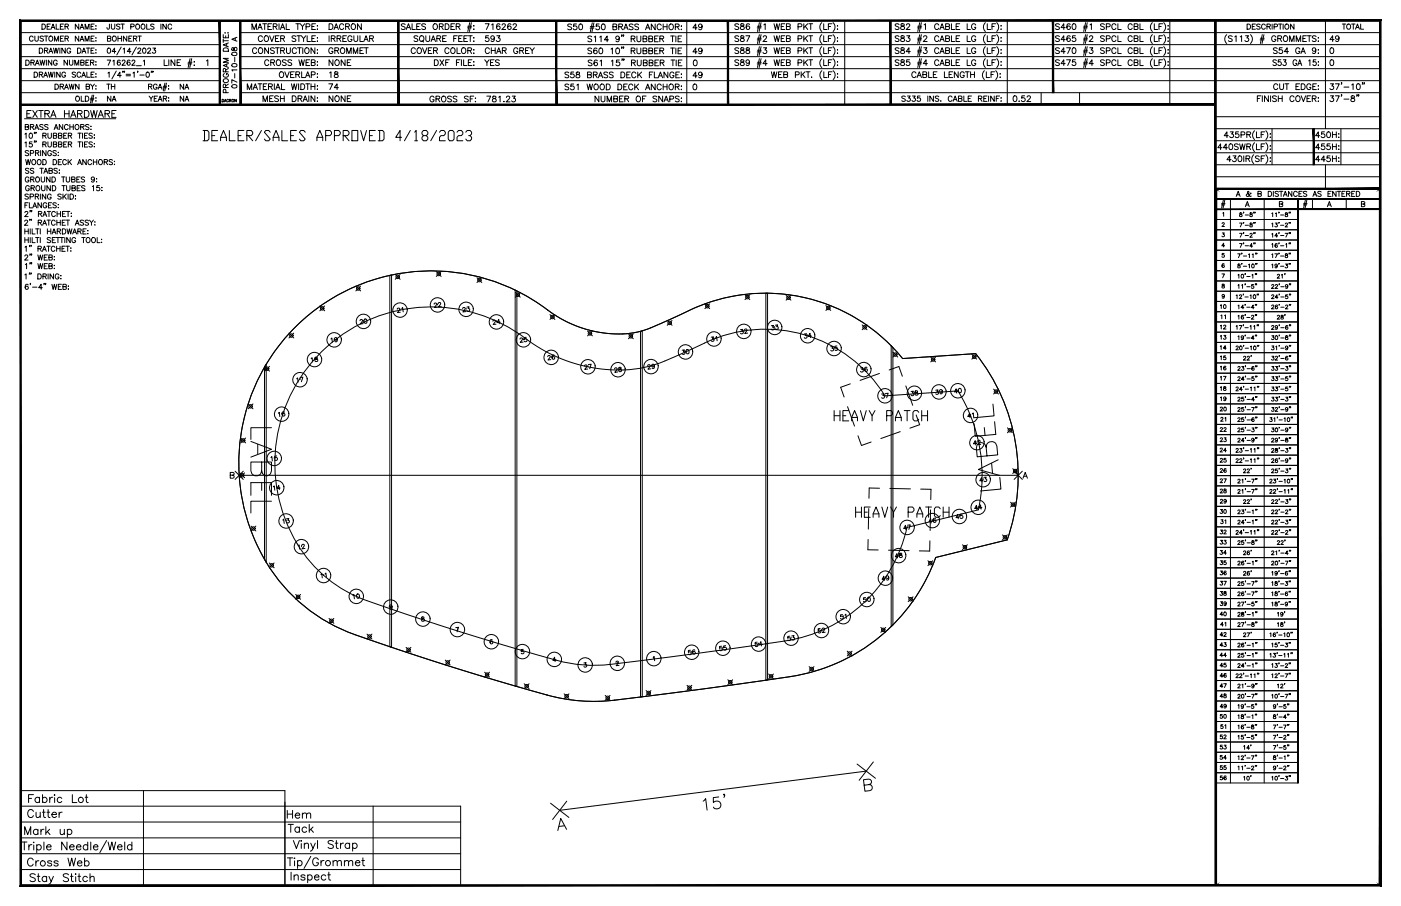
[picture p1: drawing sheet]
<svg xmlns="http://www.w3.org/2000/svg" width="432mm" height="279mm" viewBox="0 0 432 279" stroke-linecap="round" stroke-linejoin="round" font-family="sans-serif">
<defs><g id="words">
<text font-size="13.2" x="309.7" y="152.8" transform="rotate(-90 309.7 152.8)">LABEL</text>
<text font-size="10.6" x="85" y="159.5" transform="rotate(-90 85 159.5)">LABEL</text>
<g font-size="6.6">
<text x="61.7" y="44.8">DEALER/SALES APPROVED 4/18/2023</text>
<text x="256.1" y="130.9">HEAVY PATCH</text>
<text x="262.8" y="160.9">HEAVY PATCH</text>
</g>
<g font-size="5.7">
<text x="7.8" y="248.7">Fabric Lot</text>
<text x="7.8" y="253.3">Cutter</text>
<text x="87.5" y="253.6">Hem</text>
<text x="87.8" y="257.9">Tack</text>
<text x="7.8" y="268.5">Cross Web</text>
</g>
<g font-size="5.3">
<text x="212.7" y="10.6">49</text>
<text x="212.7" y="18">49</text>
<text x="212.7" y="25.4">49</text>
</g>
<g font-size="4.9">
<text x="100.5" y="10.2">DACRON</text>
<text x="148.5" y="10.2">716262</text>
<text x="32.1" y="14.1">BOHNERT</text>
<text x="100.5" y="17.6">GROMMET</text>
<text x="100.5" y="14.1">IRREGULAR</text>
<text x="125.9" y="17.6">COVER COLOR:</text>
<text x="148.5" y="17.6">CHAR GREY</text>
<text x="148.5" y="14.1">593</text>
<text x="391.6" y="17.6">S54 GA 9:</text>
<text x="408.9" y="14.1">49</text>
<text x="80.8" y="21.5">CROSS WEB:</text>
<text x="100.5" y="21.5">NONE</text>
<text x="148.5" y="21.5">YES</text>
<text x="32.1" y="28.9">TH</text>
<text x="54.7" y="28.9">NA</text>
<text x="100.5" y="28.9">74</text>
<text x="100.5" y="25">18</text>
<text x="173.2" y="28.9">S51 WOOD DECK ANCHOR:</text>
<text x="391.6" y="28.9">CUT EDGE:</text>
<text x="100.5" y="32.5">NONE</text>
<text x="131.6" y="32.8">GROSS SF:</text>
<text x="149.2" y="32.8">781.23</text>
<text x="311.5" y="32.5">0.52</text>
<text x="404.6" y="43.7">450H:</text>
<text x="404.6" y="47.3">455H:</text>
<text x="404.6" y="51.2">445H:</text>
<text x="110.1" y="101.2">20</text>
<text x="125.6" y="97.7" transform="rotate(-90 125.6 97.7)">21</text>
<text x="159.5" y="106.9">25</text>
<text x="94.5" y="119.2" transform="rotate(-90 94.5 119.2)">17</text>
<text x="264.2" y="116.1">36</text>
<text x="270.9" y="124.2">37</text>
<text x="88.9" y="129.8" transform="rotate(-90 88.9 129.8)">16</text>
<text x="301.3" y="130.2" transform="rotate(-90 301.3 130.2)">41</text>
<text x="299.2" y="138.6">42</text>
<text x="277.6" y="164.7">47</text>
<text x="285.4" y="162.6">46</text>
<text x="91" y="170.7">12</text>
<text x="98.1" y="179.6">11</text>
<text x="265.3" y="187">50</text>
<text x="258.2" y="192.3">51</text>
<text x="231.8" y="200.7">54</text>
<text x="242" y="199">53</text>
</g>
<g font-size="4.4">
<text x="12" y="10.2">DEALER NAME:</text>
<text x="32.1" y="10.2">JUST POOLS INC</text>
<text x="412.7" y="10.2">TOTAL</text>
<text x="32.1" y="32.5">NA</text>
<text x="45.2" y="32.5">YEAR:</text>
<text x="54.7" y="32.5">NA</text>
<text x="7.1" y="51.9">WOOD DECK ANCHORS:</text>
<text x="7.1" y="54.7">SS TABS:</text>
<text x="7.1" y="60">GROUND TUBES 15:</text>
<text x="6.7" y="65.3">FLANGES:</text>
<text x="408.2" y="64.9">A</text>
<text x="133" y="96">22</text>
<text x="141.8" y="97.4">23</text>
<text x="151" y="101.2">24</text>
<text x="101.2" y="106.9">19</text>
<text x="218.4" y="106.5">31</text>
<text x="227.2" y="104.1">32</text>
<text x="236.7" y="103">33</text>
<text x="246.9" y="105.5">34</text>
<text x="94.9" y="112.9">18</text>
<text x="167.9" y="112.2">26</text>
<text x="209.2" y="110.4">30</text>
<text x="255.1" y="109.4">35</text>
<text x="179.2" y="115">27</text>
<text x="188.4" y="116.1">28</text>
<text x="198.6" y="115">29</text>
<text x="279.8" y="123.1">38</text>
<text x="287.5" y="122.8">39</text>
<text x="293.2" y="122.4">40</text>
<text x="375.4" y="121.7">18</text>
<text x="375.4" y="124.9">19</text>
<text x="375" y="128.1">20</text>
<text x="375.4" y="131.2">21</text>
<text x="375" y="134.4">22</text>
<text x="375" y="137.6">23</text>
<text x="82.6" y="143.2">15</text>
<text x="375" y="140.8">24</text>
<text x="375" y="143.9">25</text>
<text x="300.9" y="149.9">43</text>
<text x="83.3" y="152.4">14</text>
<text x="293.9" y="161.2">45</text>
<text x="299.5" y="158.4">44</text>
<text x="86.4" y="162.6">13</text>
<text x="275.2" y="173.2">48</text>
<text x="107.9" y="185.9">10</text>
<text x="270.9" y="180.3">49</text>
<text x="375" y="191.2">40</text>
<text x="251.2" y="196.5">52</text>
<text x="375" y="197.6">42</text>
<text x="375.4" y="194.4">41</text>
<text x="211.3" y="203.2">56</text>
<text x="220.8" y="201.8">55</text>
<text x="375" y="200.7">43</text>
<text x="375" y="203.9">44</text>
<text x="375" y="207.1">45</text>
<text x="375" y="210.3">46</text>
<text x="375" y="213.4">47</text>
<text x="375" y="216.6">48</text>
</g>
<g font-size="4">
<text x="375.4" y="96.3">10</text>
<text x="375.4" y="99.5">11</text>
<text x="375.4" y="102.7">12</text>
<text x="375.4" y="105.8">13</text>
<text x="375.4" y="109">14</text>
<text x="375.4" y="112.2">15</text>
<text x="375.4" y="115.4">16</text>
<text x="375.4" y="118.5">17</text>
<text x="375" y="146.8">26</text>
<text x="375" y="149.9">27</text>
<text x="375" y="153.1">28</text>
<text x="375" y="159.5">30</text>
<text x="375.4" y="156.3">29</text>
<text x="375" y="165.8">32</text>
<text x="375.4" y="162.6">31</text>
<text x="375" y="169">33</text>
<text x="375" y="172.2">34</text>
<text x="375" y="175.3">35</text>
<text x="375" y="178.5">36</text>
<text x="375" y="181.7">37</text>
<text x="375" y="184.9">38</text>
<text x="375.4" y="188">39</text>
<text x="375.4" y="219.4">49</text>
<text x="375" y="222.6">50</text>
<text x="375.4" y="225.8">51</text>
<text x="375" y="229">52</text>
<text x="375" y="232.1">53</text>
<text x="375" y="235.3">54</text>
<text x="375" y="238.5">55</text>
<text x="375" y="241.7">56</text>
</g>
</g></defs>
<!-- layer: AB_POINT_LIST -->
<g fill="#000" stroke="#000" stroke-width=".31">
<path d="M374.8 58.2l.2 .2 50.3-.2zM375 58.4l50.3-.2-.2 .2zM425.1 58.4l.3-.2zM425.1 58.4l.3-.2-.3 214.7zM425.4 58.2l-.3 214.7 .3 .1zM425.1 272.9l.3 .1z"/>
<path d="M374.7 64.5l.2 3.2v-3.2zM374.7 64.5l.2 3.2h-.2z"/>
<path d="M374.7 67.7l.2 3.2v-3.2zM374.7 67.7l.2 3.2h-.2z"/>
<path d="M374.7 70.9l.2 3.1v-3.1zM374.7 70.9l.2 3.1h-.2z"/>
<path d="M374.7 74l.2 3.2v-3.2zM374.7 74l.2 3.2h-.2z"/>
<path d="M374.7 77.2l.2 3.1v-3.1zM374.7 77.2l.2 3.1h-.2z"/>
<path d="M400 61.4l.1 3.1v-3.1zM400 61.4l.1 3.1h-.1z"/>
<path d="M400 64.5l.1 3.2v-3.2zM400 64.5l.1 3.2h-.1z"/>
<path d="M400 67.7l.1 3.2v-3.2zM400 67.7l.1 3.2h-.1z"/>
<path d="M400 70.9l.1 3.1v-3.1zM400 70.9l.1 3.1h-.1z"/>
<path d="M400 74l.1 3.2v-3.2zM400 74l.1 3.2h-.1z"/>
<path d="M400 77.2l.1 3.1v-3.1zM400 77.2l.1 3.1h-.1z"/>
<path d="M374.7 64.6h50.7l-.2-.2zM374.7 64.6l.2-.2h50.3zM374.7 61.3v3.3l.2-.2zM374.7 61.3l.2 .2v2.9zM374.7 61.3l.2 .2 50.5-.2zM374.9 61.5l50.5-.2-.2 .2zM425.2 61.5l.2 3.1v-3.3zM425.2 61.5l.2 3.1-.2-.2z"/>
<path d="M374.7 80.3l.2 3.2v-3.2zM374.7 80.3l.2 3.2h-.2z"/>
<path d="M374.7 83.5l.2 3.1v-3.1zM374.7 83.5l.2 3.1h-.2z"/>
<path d="M374.7 86.6l.2 3.2v-3.2zM374.7 86.6l.2 3.2h-.2z"/>
<path d="M374.7 89.8l.2 3.2v-3.2zM374.7 89.8l.2 3.2h-.2z"/>
<path d="M400 80.3l.1 3.2v-3.2zM400 80.3l.1 3.2h-.1z"/>
<path d="M400 83.5l.1 3.1v-3.1zM400 83.5l.1 3.1h-.1z"/>
<path d="M400 86.6l.1 3.2v-3.2zM400 86.6l.1 3.2h-.1z"/>
<path d="M400 89.8l.1 3.2v-3.2zM400 89.8l.1 3.2h-.1z"/>
<path d="M400 93l.1 3.1v-3.1zM400 93l.1 3.1h-.1z"/>
<path d="M400 96.1l.1 3.2v-3.2zM400 96.1l.1 3.2h-.1z"/>
<path d="M400 99.3l.1 3.1v-3.1zM400 99.3l.1 3.1h-.1z"/>
<path d="M400 102.4l.1 3.2v-3.2zM400 102.4l.1 3.2h-.1z"/>
<path d="M400 105.6l.1 3.2v-3.2zM400 105.6l.1 3.2h-.1z"/>
<path d="M400 108.8l.1 3.1v-3.1zM400 108.8l.1 3.1h-.1z"/>
<path d="M400 111.9l.1 3.2v-3.2zM400 111.9l.1 3.2h-.1z"/>
<path d="M400 115.1l.1 3.1v-3.1zM400 115.1l.1 3.1h-.1z"/>
<path d="M400 118.2l.1 3.2v-3.2zM400 118.2l.1 3.2h-.1z"/>
<path d="M400 121.4l.1 3.2v-3.2zM400 121.4l.1 3.2h-.1z"/>
<path d="M400 124.6l.1 3.1v-3.1zM400 124.6l.1 3.1h-.1z"/>
<path d="M400 127.7l.1 3.2v-3.2zM400 127.7l.1 3.2h-.1z"/>
<path d="M400 130.9l.1 3.1v-3.1zM400 130.9l.1 3.1h-.1z"/>
<path d="M400 134l.1 3.2v-3.2zM400 134l.1 3.2h-.1z"/>
<path d="M400 137.2l.1 3.2v-3.2zM400 137.2l.1 3.2h-.1z"/>
<path d="M400 140.4l.1 3.1v-3.1zM400 140.4l.1 3.1h-.1z"/>
<path d="M400 143.5l.1 3.2v-3.2zM400 143.5l.1 3.2h-.1z"/>
<path d="M400 146.7l.1 3.1v-3.1zM400 146.7l.1 3.1h-.1z"/>
<path d="M400 149.8l.1 3.2v-3.2zM400 149.8l.1 3.2h-.1z"/>
<path d="M400 153l.1 3.2v-3.2zM400 153l.1 3.2h-.1z"/>
<path d="M400 156.2l.1 3.1v-3.1zM400 156.2l.1 3.1h-.1z"/>
<path d="M400 159.3l.1 3.2v-3.2zM400 159.3l.1 3.2h-.1z"/>
<path d="M400 162.5l.1 3.1v-3.1zM400 162.5l.1 3.1h-.1z"/>
<path d="M400 165.6l.1 3.2v-3.2zM400 165.6l.1 3.2h-.1z"/>
<path d="M400 168.8l.1 3.2v-3.2zM400 168.8l.1 3.2h-.1z"/>
<path d="M400 172l.1 3.1v-3.1zM400 172l.1 3.1h-.1z"/>
<path d="M400 175.1l.1 3.2v-3.2zM400 175.1l.1 3.2h-.1z"/>
<path d="M400 178.3l.1 3.1v-3.1zM400 178.3l.1 3.1h-.1z"/>
<path d="M400 181.4l.1 3.2v-3.2zM400 181.4l.1 3.2h-.1z"/>
<path d="M400 184.6l.1 3.1v-3.1zM400 184.6l.1 3.1h-.1z"/>
<path d="M400 187.7l.1 3.2v-3.2zM400 187.7l.1 3.2h-.1z"/>
<path d="M400 190.9l.1 3.2v-3.2zM400 190.9l.1 3.2h-.1z"/>
<path d="M400 194.1l.1 3.1v-3.1zM400 194.1l.1 3.1h-.1z"/>
<path d="M400 197.2l.1 3.2v-3.2zM400 197.2l.1 3.2h-.1z"/>
<path d="M400 200.4l.1 3.1v-3.1zM400 200.4l.1 3.1h-.1z"/>
<path d="M400 203.5l.1 3.2v-3.2zM400 203.5l.1 3.2h-.1z"/>
<path d="M400 206.7l.1 3.2v-3.2zM400 206.7l.1 3.2h-.1z"/>
<path d="M400 209.9l.1 3.1v-3.1zM400 209.9l.1 3.1h-.1z"/>
<path d="M400 213l.1 3.2v-3.2zM400 213l.1 3.2h-.1z"/>
<path d="M400 216.2l.1 3.2v-3.2zM400 216.2l.1 3.2h-.1z"/>
<path d="M400 219.4l.1 3.1v-3.1zM400 219.4l.1 3.1h-.1z"/>
<path d="M400 222.5l.1 3.2v-3.2zM400 222.5l.1 3.2h-.1z"/>
<path d="M400 225.7l.1 3.1v-3.1zM400 225.7l.1 3.1h-.1z"/>
<path d="M400 228.8l.1 3.2v-3.2zM400 228.8l.1 3.2h-.1z"/>
<path d="M400 232l.1 3.1v-3.1zM400 232l.1 3.1h-.1z"/>
<path d="M400 235.1l.1 3.2v-3.2zM400 235.1l.1 3.2h-.1z"/>
<path d="M400 238.3l.1 3.2v-3.2zM400 238.3l.1 3.2h-.1z"/>
<path d="M374.7 273l.3-.1zM375 58.4v214.5l-.3 .1zM374.7 58.2v214.8l.3-214.6zM374.7 58.2l.3 .2z"/>
<path d="M374.8 273h50.5l-.2-.1zM374.8 273l.2-.1h50.1z"/>
</g>
<g fill="none" stroke="#000" stroke-width=".31">
<path d="M385.6 59.7l-.1-.2a.94 .94 0 0 1-1.3 .9v-.4l.7-.6-.2-.4-.2 .2v.4l.7 .9 .4-.1M387.7 59.8l.9-.1 .2-.4-.4-.3h-.7v1.6l1-.2 .1-.3-.4-.3M390.9 59h.5a.84 .84 0 0 1 .5 .8 .84 .84 0 0 1-.5 .8h-.5zM392.5 59v1.6M394 59.2l-.3-.2-.7 .2 .1 .4 .8 .3 .1 .5-.3 .2-.7-.2M394.3 59h1.1M394.9 59v1.6M398.2 59v1.6l-1.1-1.6v1.6M399.8 59.4a.58 .58 0 0 0-.6-.4 .58 .58 0 0 0-.5 .6v.4a.58 .58 0 0 0 .5 .6 .58 .58 0 0 0 .6-.4M400.3 59.8h.6M401.3 59h-1v1.6h1M402.8 59.2l-.4-.2-.7 .2 .2 .4 .9 .5-.4 .5-.7-.2"/>
<path d="M407.2 59.2l-.4-.2-.7 .2 .2 .4 .9 .5-.4 .5-.7-.2M409.3 59.8h.6M410.3 59h-1v1.6M411.8 59v1.6l-1.1-1.6v1.6M412.2 59h1M412.7 59v1.6M413.6 59.8h.6M414.6 59h-1v1.6h1M415 59.8l.9-.1 .1-.5-1-.2v1.6M415.6 59.8l.5 .8M416.6 59.8h.6M417.6 59h-1v1.6h1"/>
<path d="M418 59h.6a.84 .84 0 0 1 .5 .8 .84 .84 0 0 1-.5 .8h-.6zM374.8 64.5h25.3M374.8 67.7h25.3M374.8 70.9h25.3M374.8 74h25.3M374.8 77.2h25.3M376.4 63.2h1.1M376.5 62.7h1.1M376.7 69l.2-.3 .4 .2-.7 1h.8M376.7 71.8h.6l-.3 .5a.39 .39 0 0 1 .3 .6 .39 .39 0 0 1-.7-.1M376.9 65.7l.2-.2v1.2M377 61.8l-.5 2.4"/>
<path d="M377.3 78.2h-.6v.5a.42 .42 0 0 1 .6 0 .42 .42 0 0 1-.1 .6 .42 .42 0 0 1-.6-.2M377.4 75.8h-.8l.5-.8v1.2M377.5 61.8l-.5 2.4M379.2 61.4v31.6M381 60.6l.6-1.6 .6 1.6M381.2 60.1h.8M381.5 78.3h.8l-.6 1.2M382 68.8h.8l-.5 1.2M382 72h.8l-.5 1.1M382 75.1h.8l-.5 1.2M382.2 65.7l-.1 .2a.67 .67 0 0 1 .7 .8l-.6 .1a.48 .48 0 0 1 0-.6 .48 .48 0 0 1 .5-.2v-.3zM382.8 78.1l-.1 .3"/>
<path d="M383.2 79h1M383.3 65.5l-.1 .2M383.3 68.6l-.1 .3M383.3 71.8l-.1 .3M383.3 74.9l-.1 .3M383.8 66.3h1M383.8 69.5h1M383.8 72.6h1M383.8 75.8h1M383.8 63.7l.6-1.5 .6 1.5M384.1 63.2h.7M384.8 78.5l.3-.2v1.2"/>
<path d="M385.3 72.2l.4-.2 .2 .3-.7 .8h.8M385.3 65.7v.2a.63 .63 0 0 1 .6 .9h-.6a.49 .49 0 0 1 0-.6 .49 .49 0 0 1 .6-.2v-.3zM385.3 68.8v.3a.62 .62 0 0 1 .6 .8h-.6a.49 .49 0 0 1 0-.6 .49 .49 0 0 1 .6-.1v-.4zM385.9 78.5l.3-.2v1.2M386 75.9h-.8l.6-.8v1.2M386.5 65.5l-.1 .2M386.5 68.6l-.1 .3M386.5 71.8l-.1 .3M386.5 74.9l-.1 .3M386.8 65.5l-.1 .2M386.8 68.6l-.1 .3M386.8 71.8l-.1 .3"/>
<path d="M386.8 74.9l-.1 .3M387.1 78.1l-.2 .3M387.4 78.1l-.1 .3M389.6 61.4v180.1M392 65.9l.3-.3v1.2M392 69l.3-.2v1.2M392 72.2l.3-.2v1.1M392 75.3l.3-.2v1.2M392 78.5l.3-.2v1.2M392.9 78.3h.8l-.6 1.2M393 68.8h.7l-.4 .4a.39 .39 0 0 1 .3 .7 .39 .39 0 0 1-.7-.1M393.1 65.9l.3-.3v1.2"/>
<path d="M393.7 75.3l-.1-.1a.54 .54 0 0 0-.6 .5 .54 .54 0 0 0 .6 .5 .37 .37 0 0 0-.1-.6 .37 .37 0 0 0-.5 .3M393.8 72.7h-.9l.6-.7v1.1M394.2 65.5l-.1 .2M394.2 68.6l-.1 .3M394.2 71.8l-.1 .3M394.2 74.9l-.1 .3M394.2 78.1l-.1 .3M394.3 62.9l.9-.1 .1-.5-1-.1v1.5l1-.1 .1-.4-.4-.3M394.7 66.3h1M394.7 69.5h1M394.7 72.6h1M394.7 75.8h1"/>
<path d="M394.7 79h1M395.5 60.6l.6-1.6 .6 1.6M395.8 60.1h.7M396.1 72h.8l-.6 1.1M396.1 69.1l.3-.3 .4 .2-.7 1h.8M396.2 65.7l-.1 .2a.62 .62 0 0 1 .7 .9l-.7-.1a.68 .68 0 0 1 .7-.8v-.2zM396.2 78.3l-.1 .2a.62 .62 0 0 1 .7 .9l-.7-.1a.68 .68 0 0 1 .7-.8v-.2zM396.3 75.3l.2-.2v1.2M397.4 65.5l-.1 .2M397.4 68.6l-.1 .3M397.4 71.8l-.1 .3M397.4 74.9l-.1 .3"/>
<path d="M397.4 78.1l-.1 .3M397.7 65.5l-.1 .2M397.7 68.6l-.1 .3M397.7 71.8l-.1 .3M397.7 74.9l-.1 .3M397.7 78.1l-.1 .3M401.7 63.2h1.1M401.8 62.7h1M402.3 61.8l-.5 2.4M402.8 61.8l-.6 2.4M404.5 61.4v3.1M404.6 60.6l.6-1.6 .6 1.6"/>
<path d="M404.9 60.1h.7M414.9 61.4v3.1M419.6 62.9l.9-.1 .1-.5-1-.1v1.5l1-.1 .1-.4-.4-.3M374.8 80.3h25.3M374.8 83.5h25.3M374.8 86.6h25.3M374.8 89.8h25.3M374.8 93h25.3M374.8 96.1h25.3M374.8 99.3h25.3M376.6 84.5h.8l-.6 1.2M376.7 87.7v.2a.63 .63 0 0 1 .6 .9h-.6a.49 .49 0 0 1 0-.6 .49 .49 0 0 1 .6-.2v-.3z"/>
<path d="M377.3 81.5v-.1a.52 .52 0 0 0-.7 .5 .52 .52 0 0 0 .7 .4 .37 .37 0 0 0-.2-.5 .37 .37 0 0 0-.5 .3M377.4 91.2a.37 .37 0 0 1-.5 .3 .37 .37 0 0 1-.2-.6 .37 .37 0 0 1 .6 .1l-.1 .9-.5-.1M381 91.1l.3-.2v1.2M381.6 84.8l.2-.2v1.2M381.6 88l.2-.3v1.2M381.6 94.3l.2-.2v1.2M381.6 97.5l.2-.3v1.2M381.6 81.5l-.1 .2a.62 .62 0 0 1 .7 .9h-.6a.49 .49 0 0 1 0-.6 .49 .49 0 0 1 .6-.2v-.3zM382 91.2l.5-.3 .2 .3-.7 .9h.7M382.7 88l.3-.3v1.2M382.8 81.3l-.1 .2M383.2 82.1h1"/>
<path d="M383.3 90.7l-.2 .3M383.3 97.4l-.1-.1a.52 .52 0 0 0-.7 .5 .52 .52 0 0 0 .8 .4 .37 .37 0 0 0-.2-.5 .37 .37 0 0 0-.5 .3M383.4 94.9h-.9l.6-.8v1.2M383.7 91.6h1M383.8 84.4l-.1 .3M383.8 87.6l-.1 .3M383.8 93.9l-.1 .3M383.8 97.1l-.1 .2M384.3 85.3h1M384.3 88.4h1M384.3 94.7h1M384.3 97.9h1"/>
<path d="M384.8 81.7l.3-.3v1.2M385.3 91.1l.3-.2v1.2M385.7 97.5l.5-.3 .2 .4-.7 .8h.8M385.8 84.8l.3-.2v1.2M386.4 87.7h-.6l-.1 .6a.42 .42 0 0 1 .7-.1 .42 .42 0 0 1-.1 .7 .42 .42 0 0 1-.6-.2M386.5 94.9h-.8l.5-.8v1.2M387 84.4l-.1 .3M387 87.6l-.1 .3M387 93.9l-.1 .3M387 97.1l-.1 .2M387.1 81.3l-.2 .2M387.3 84.4l-.1 .3"/>
<path d="M387.3 87.6l-.1 .3M387.3 93.9l-.1 .3M387.3 97.1l-.1 .2M387.4 81.3l-.1 .2M387.5 90.7l-.1 .3M387.9 90.7l-.1 .3M391.9 88l.3-.3 .4 .3-.7 .9h.8M391.9 91.2l.5-.3 .2 .3-.7 .9h.8M391.9 94.4l.3-.3 .4 .2-.7 1h.8M392 81.7l.3-.3v1.2M393.1 88l.2-.3 .4 .3-.7 .9h.8M393.7 81.8a.37 .37 0 0 1-.5 .3 .37 .37 0 0 1-.2-.5 .37 .37 0 0 1 .6 0l-.1 1-.5-.2"/>
<path d="M393.7 84.9l.4-.3 .3 .3-.8 .9h.8M393.7 97.5l.4-.3 .3 .4-.8 .8h.8M393.7 94.2v-.1a.52 .52 0 0 0-.7 .5 .52 .52 0 0 0 .7 .5 .37 .37 0 0 0-.2-.6 .37 .37 0 0 0-.4 .4M393.9 91.7h-.9l.6-.8v1.2M394.2 81.3l-.1 .2M394.3 87.6l-.1 .3M394.3 90.7l-.1 .3M394.3 93.9l-.1 .3M394.7 82.1h1M394.8 88.4h1M394.8 91.6h1M394.8 94.7h1"/>
<path d="M394.9 97.3l-.1 .2a.62 .62 0 0 1 .6 .9l-.6-.1a.67 .67 0 0 1 .7-.8l-.1-.2zM394.9 84.8l.3-.2v1.2M396.1 84.4l-.2 .3M396.1 97.1l-.2 .2M396.2 81.4h.6l-.3 .5a.39 .39 0 0 1 .3 .6 .39 .39 0 0 1-.7-.1M396.2 94.4l.3-.3 .4 .2-.7 1h.8M396.8 90.9h-.5l-.1 .5a.42 .42 0 0 1 .7 0 .42 .42 0 0 1-.1 .6 .42 .42 0 0 1-.6-.1M396.9 88.1a.37 .37 0 0 1-.5 .4 .37 .37 0 0 1-.1-.6 .37 .37 0 0 1 .5 0l-.1 1-.5-.1M397.4 81.3l-.1 .2M397.5 87.6l-.1 .3M397.5 90.7l-.1 .3M397.5 93.9l-.1 .3"/>
<path d="M397.7 81.3l-.1 .2M397.8 87.6l-.1 .3M397.8 90.7l-.1 .3M397.8 93.9l-.1 .3M374.8 102.4h25.3M374.8 105.6h25.3M374.8 108.8h25.3M374.8 111.9h25.3M374.8 115.1h25.3M374.8 118.2h25.3M381 107l.2-.3 .4 .2-.7 1h.8M381 119.6l.2-.3 .4 .3-.7 .9h.8"/>
<path d="M381 100.6l.3-.2v1.2M381.5 113.3l.3-.3 .4 .3-.7 .9h.8M381.5 116.5l.3-.3 .4 .2-.7 1h.8M381.6 103.8l.2-.3v1.2M382 100.4h.7l-.5 1.2M382.7 113h.6l-.3 .5a.4 .4 0 0 1 .3 .6 .4 .4 0 0 1-.7-.1M383.3 100.2l-.2 .3M383.3 103.9a.37 .37 0 0 1-.5 .4 .37 .37 0 0 1-.2-.6 .37 .37 0 0 1 .6 0l-.1 1-.5-.1M383.3 110.2l.2-.3 .5 .2-.8 1h.8M383.3 106.5l-.1 .3M383.3 119.2l-.1 .3M383.4 117h-.8l.6-.8v1.2"/>
<path d="M383.7 101.1h1M383.8 107.4h1M383.8 103.4l-.1 .3M383.9 112.9l-.1 .2M383.9 116l-.1 .3M384.3 104.2h1M384.4 113.7h1M384.4 116.9h1M384.4 110.2l.2-.3 .5 .2-.7 1h.7M385.3 100.6l.3-.2v1.2M385.4 106.9l.2-.2v1.2M385.4 119.6l.2-.3v1.2"/>
<path d="M385.6 109.7l-.1 .3M386.4 100.6l.3-.2v1.2M386.4 116.2h-.5l-.1 .5a.42 .42 0 0 1 .7 0 .42 .42 0 0 1-.1 .6 .42 .42 0 0 1-.6-.2M386.5 113.2l-.1-.1a.52 .52 0 0 0-.6 .5 .52 .52 0 0 0 .7 .4 .37 .37 0 0 0-.2-.5 .37 .37 0 0 0-.5 .3M386.5 119.6l.3-.3v1.2M386.5 104.3h-.8l.5-.8v1.2M387 103.4l-.1 .3M387.1 112.9l-.2 .2M387.1 116l-.2 .3M387.3 103.4l-.1 .3M387.4 112.9l-.1 .2M387.4 116l-.1 .3"/>
<path d="M387.5 100.2l-.1 .3M387.6 106.5l-.1 .3M387.6 119.2l-.1 .3M387.9 100.2l-.1 .3M388 106.5l-.2 .3M388 119.2l-.2 .3M391.9 100.7l.3-.3 .4 .2-.7 1h.8M392 103.5h.6l-.3 .5a.4 .4 0 0 1 .3 .6 .4 .4 0 0 1-.7-.1M392 106.7h.6l-.3 .5a.4 .4 0 0 1 .3 .6 .4 .4 0 0 1-.7-.1M392 109.9h.6l-.3 .4a.4 .4 0 0 1 .3 .7 .4 .4 0 0 1-.7-.2M392 113h.6l-.3 .5a.4 .4 0 0 1 .3 .6 .4 .4 0 0 1-.7-.1M392 116.2h.6l-.3 .4a.4 .4 0 0 1 .3 .7 .4 .4 0 0 1-.7-.2"/>
<path d="M392 119.3h.6l-.3 .5a.4 .4 0 0 1 .3 .6 .4 .4 0 0 1-.7-.1M393.1 110.2l.2-.3 .4 .2-.7 1h.8M393.1 113h.6l-.3 .5a.39 .39 0 0 1 .3 .6 .39 .39 0 0 1-.7-.1M393.1 116.2h.6l-.3 .4a.39 .39 0 0 1 .3 .7 .39 .39 0 0 1-.7-.2M393.1 119.3h.6l-.3 .5a.39 .39 0 0 1 .3 .6 .39 .39 0 0 1-.7-.1M393.2 106.9l.3-.2v1.2M393.7 100.8a.37 .37 0 0 1-.5 .3 .37 .37 0 0 1-.1-.6 .37 .37 0 0 1 .6 .1l-.1 .9-.5-.1M394.3 100.2l-.1 .3M394.3 103.4l-.1 .3M394.3 106.5l-.1 .3M394.3 109.7l-.1 .3M394.3 112.9l-.1 .2"/>
<path d="M394.3 116l-.1 .3M394.3 119.2l-.1 .3M394.8 101.1h1M394.8 104.2h1M394.8 107.4h1M394.8 110.5h1M394.8 113.7h1M394.8 116.9h1M396.3 103.6l-.1 .2a.67 .67 0 0 1 .7 .8h-.7a.65 .65 0 0 1 .7-.8l-.1-.2zM396.3 113h.6l-.3 .5a.39 .39 0 0 1 .3 .6 .39 .39 0 0 1-.7-.1M396.8 116.2h-.5l-.1 .5a.42 .42 0 0 1 .7 0 .42 .42 0 0 1-.1 .6 .42 .42 0 0 1-.6-.2M396.8 119.3h-.5l-.1 .5a.42 .42 0 0 1 .7 0 .42 .42 0 0 1-.1 .7 .42 .42 0 0 1-.6-.2"/>
<path d="M396.9 100.6l-.1-.2a.51 .51 0 0 0-.6 .6 .51 .51 0 0 0 .7 .4 .37 .37 0 0 0-.2-.5 .37 .37 0 0 0-.5 .3M396.9 107.1a.37 .37 0 0 1-.5 .3 .37 .37 0 0 1-.1-.5 .37 .37 0 0 1 .5 0l-.1 .9-.5-.1M396.9 110l-.1-.1a.52 .52 0 0 0-.6 .5 .52 .52 0 0 0 .7 .5 .37 .37 0 0 0-.2-.6 .37 .37 0 0 0-.5 .4M397.5 100.2l-.1 .3M397.5 103.4l-.1 .3M397.5 106.5l-.1 .3M397.5 109.7l-.1 .3M397.5 112.9l-.1 .2M397.5 116l-.1 .3M397.5 119.2l-.1 .3M397.8 100.2l-.1 .3M397.8 103.4l-.1 .3"/>
<path d="M397.8 106.5l-.1 .3M397.8 109.7l-.1 .3M397.8 112.9l-.1 .2M397.8 116l-.1 .3M397.8 119.2l-.1 .3M374.8 121.4h25.3M374.8 124.6h25.3M374.8 127.7h25.3M374.8 130.9h25.3M374.8 134h25.3M374.8 137.2h25.3M381 138.6l.4-.3 .2 .3-.7 .9h.8"/>
<path d="M381.5 122.8l.3-.3 .4 .2-.7 1h.8M381.5 125.9l.5-.2 .2 .3-.7 .9h.8M381.5 129.1l.3-.3 .4 .2-.7 1h.8M381.5 132.3l.5-.3 .2 .3-.7 .9h.8M381.5 135.4l.3-.3 .4 .3-.7 .9h.8M382.2 138.3h.6l-.4 .4a.39 .39 0 0 1 .3 .7 .39 .39 0 0 1-.7-.1M382.9 120.1h-.9l.6-.8v1.2M383.3 122.5h-.6v.5a.42 .42 0 0 1 .6 0 .42 .42 0 0 1-.1 .6 .42 .42 0 0 1-.6-.1M383.3 125.7h-.6v.5a.42 .42 0 0 1 .6 0 .42 .42 0 0 1-.1 .6 .42 .42 0 0 1-.6-.2M383.3 128.8h-.6v.5a.42 .42 0 0 1 .6 0 .42 .42 0 0 1-.1 .7 .42 .42 0 0 1-.6-.2M383.3 132h-.6v.5a.42 .42 0 0 1 .6 0 .42 .42 0 0 1-.1 .6 .42 .42 0 0 1-.6-.2M383.3 138.1l-.1 .3"/>
<path d="M383.4 135.9h-.8l.6-.8v1.2M383.8 120h1M383.8 139h1M383.9 122.3l-.1 .3M383.9 125.5l-.1 .3M383.9 128.7l-.1 .2M383.9 131.8l-.1 .3M383.9 135l-.1 .3M384.4 123.2h1M384.4 126.3h1M384.4 129.5h1M384.4 132.7h1"/>
<path d="M384.4 135.8h1M385.4 138.5l.2-.2v1.2M385.8 125.7h.8l-.6 1.2M385.9 132h.6l-.3 .4a.39 .39 0 0 1 .3 .7 .39 .39 0 0 1-.7-.2M386.5 129l-.1-.1a.54 .54 0 0 0-.6 .5 .54 .54 0 0 0 .6 .6 .37 .37 0 0 0 0-.7 .37 .37 0 0 0-.6 .3M386.5 135.5a.37 .37 0 0 1-.5 .3 .37 .37 0 0 1-.2-.5 .37 .37 0 0 1 .6 0l-.1 1-.5-.1M386.5 138.5l.3-.2v1.2M386.6 123.3h-.8l.5-.8v1.2M387.1 122.3l-.2 .3M387.1 125.5l-.2 .3M387.1 128.7l-.2 .2M387.1 131.8l-.2 .3"/>
<path d="M387.1 135l-.2 .3M387.4 122.3l-.1 .3M387.4 125.5l-.1 .3M387.4 128.7l-.1 .2M387.4 131.8l-.1 .3M387.4 135l-.1 .3M387.6 138.1l-.1 .3M388 138.1l-.2 .3M391.4 128.8h.6l-.3 .5a.39 .39 0 0 1 .3 .6 .39 .39 0 0 1-.7-.1M391.9 135.4l.3-.3 .4 .3-.7 .9h.8M391.9 138.6l.5-.3 .2 .3-.7 .9h.8M392 122.5h.6l-.3 .5a.4 .4 0 0 1 .3 .6 .4 .4 0 0 1-.7-.1"/>
<path d="M392 125.7h.6l-.3 .4a.4 .4 0 0 1 .3 .7 .4 .4 0 0 1-.7-.2M392 132h.6l-.3 .4a.4 .4 0 0 1 .3 .7 .4 .4 0 0 1-.7-.2M392.6 129l.3-.2v1.2M393.1 125.9l.4-.2 .2 .3-.7 .9h.8M393.1 122.5h.6l-.3 .5a.39 .39 0 0 1 .3 .6 .39 .39 0 0 1-.7-.1M393.1 138.4v.2a.67 .67 0 0 1 .6 .8h-.6a.68 .68 0 0 1 .6-.8v-.2zM393.7 128.7l-.1 .2M393.7 135.5a.37 .37 0 0 1-.5 .3 .37 .37 0 0 1-.1-.5 .37 .37 0 0 1 .6 0l-.1 1-.5-.1M394.2 129.5h1M394.3 122.3l-.1 .3M394.3 125.5l-.1 .3M394.3 131.8l-.1 .3"/>
<path d="M394.3 135l-.1 .3M394.3 138.1l-.1 .3M394.8 120h1M394.8 123.2h1M394.8 126.3h1M394.8 132.7h1M394.8 135.8h1M394.8 139h1M395.8 129l.3-.2v1.2M396.3 122.5h.6l-.3 .5a.39 .39 0 0 1 .3 .6 .39 .39 0 0 1-.7-.1M396.3 135.2l-.1 .2a.67 .67 0 0 1 .7 .8h-.7a.65 .65 0 0 1 .7-.8l-.1-.2zM396.3 138.3h.6l-.3 .4a.39 .39 0 0 1 .3 .7 .39 .39 0 0 1-.7-.1"/>
<path d="M396.9 126.1a.37 .37 0 0 1-.5 .3 .37 .37 0 0 1-.1-.6 .37 .37 0 0 1 .5 0l-.1 1-.5-.1M396.9 132.4a.37 .37 0 0 1-.5 .3 .37 .37 0 0 1-.1-.6 .37 .37 0 0 1 .5 .1l-.1 .9-.5-.1M397.5 122.3l-.1 .3M397.5 125.5l-.1 .3M397.5 131.8l-.1 .3M397.5 135l-.1 .3M397.5 138.1l-.1 .3M397.8 122.3l-.1 .3M397.8 125.5l-.1 .3M397.8 131.8l-.1 .3M397.8 135l-.1 .3M397.8 138.1l-.1 .3"/>
<path d="M398 128.7l-.1 .2M398.4 128.7l-.1 .2M374.8 140.4h25.3M374.8 143.5h25.3M374.8 146.7h25.3M374.8 149.8h25.3M374.8 153h25.3M374.8 156.2h25.3M374.8 159.3h25.3M381 141.7l.2-.2 .4 .2-.7 .9h.8M381.5 148.1l.3-.3 .4 .2-.7 1h.8M381.5 151.2l.5-.3 .2 .4-.7 .8h.8"/>
<path d="M381.5 157.5l.3-.2 .4 .2-.7 .9h.8M382.1 141.7l.2-.2 .5 .2-.8 .9h.8M382.7 157.3h.6l-.3 .4a.4 .4 0 0 1 .3 .7 .4 .4 0 0 1-.7-.2M382.8 148l.3-.2v1.2M382.8 151.2l.3-.3v1.2M383.3 144.9l.4-.3 .3 .4-.8 .8h.8M383.3 154.4l.2-.3 .5 .2-.8 1h.8M383.3 141.3l-.1 .3M383.8 142.1h1M383.9 147.6l-.1 .3M383.9 150.8l-.1 .2M383.9 157.1l-.1 .3"/>
<path d="M384.4 148.5h1M384.4 151.6h1M384.4 157.9h1M384.4 144.9l.5-.3 .2 .4-.7 .8h.7M384.4 154.4l.2-.3 .5 .2-.7 1h.7M385.4 141.7l.2-.2v1.1M385.6 144.5l-.1 .2M385.6 153.9l-.1 .3M385.8 147.8h.8l-.6 1.2M385.8 150.9h.8l-.6 1.2M385.9 157.5l.3-.2v1.1M386.5 141.7l.3-.2v1.1"/>
<path d="M387.1 147.6l-.2 .3M387.1 150.8l-.2 .2M387.1 157.1l-.2 .3M387.4 147.6l-.1 .3M387.4 150.8l-.1 .2M387.4 157.1l-.1 .3M387.6 141.3l-.1 .3M388 141.3l-.2 .3M391.4 148.1l.2-.3 .4 .2-.7 1h.8M391.4 151.2l.4-.3 .2 .4-.7 .8h.8M391.9 141.7l.3-.2 .4 .2-.7 .9h.8M391.9 144.9l.5-.3 .2 .4-.7 .8h.8"/>
<path d="M391.9 154.4l.3-.3 .4 .2-.7 1h.8M391.9 157.5l.3-.2 .4 .2-.7 .9h.8M392.5 151.2l.5-.3 .2 .4-.7 .8h.7M392.6 147.8h.6l-.4 .4a.39 .39 0 0 1 .3 .7 .39 .39 0 0 1-.6-.2M393.1 154.4l.2-.3 .4 .2-.7 1h.8M393.1 157.5l.2-.2 .4 .2-.7 .9h.8M393.7 144.6h-.6v.5a.42 .42 0 0 1 .6 0 .42 .42 0 0 1-.1 .6 .42 .42 0 0 1-.6-.1M393.7 141.6v-.1a.52 .52 0 0 0-.7 .5 .52 .52 0 0 0 .7 .5 .37 .37 0 0 0-.2-.6 .37 .37 0 0 0-.4 .4M393.7 147.6l-.1 .3M393.7 150.8l-.1 .2M394.2 148.5h1M394.2 151.6h1"/>
<path d="M394.3 141.3l-.1 .3M394.3 144.5l-.1 .2M394.3 153.9l-.1 .3M394.3 157.1l-.1 .3M394.8 142.1h1M394.8 145.3h1M394.8 154.8h1M394.8 157.9h1M395.8 148l.3-.2v1.2M395.8 151.2l.3-.3v1.2M396.2 157.5l.3-.2 .4 .2-.7 .9h.8M396.3 144.6h.6l-.3 .5a.39 .39 0 0 1 .3 .6 .39 .39 0 0 1-.7-.1"/>
<path d="M396.3 154.1h.6l-.3 .4a.39 .39 0 0 1 .3 .7 .39 .39 0 0 1-.7-.1M396.9 141.9a.37 .37 0 0 1-.5 .3 .37 .37 0 0 1-.1-.6 .37 .37 0 0 1 .5 0l-.1 1-.5-.1M396.9 151.2l.3-.3v1.2M397.5 141.3l-.1 .3M397.5 144.5l-.1 .2M397.5 153.9l-.1 .3M397.5 157.1l-.1 .3M397.8 141.3l-.1 .3M397.8 144.5l-.1 .2M397.8 153.9l-.1 .3M397.8 157.1l-.1 .3M398 147.6l-.1 .3"/>
<path d="M398 150.8l-.1 .2M398.4 147.6l-.1 .3M398.4 150.8l-.1 .2M374.8 162.5h25.3M374.8 165.6h25.3M374.8 168.8h25.3M374.8 172h25.3M374.8 175.1h25.3M374.8 178.3h25.3M381 163.9l.2-.3 .4 .2-.7 1h.8M381.5 160.7l.3-.3 .4 .2-.7 1h.8M381.5 167l.3-.3 .4 .3-.7 .9h.8"/>
<path d="M381.5 173.3l.3-.2 .4 .2-.7 .9h.8M381.5 179.7l.5-.3 .2 .3-.7 .9h.8M382.9 164.4h-.9l.6-.8v1.2M383.3 166.7h-.6v.5a.42 .42 0 0 1 .6 0 .42 .42 0 0 1-.1 .7 .42 .42 0 0 1-.6-.2M383.3 170.2l.2-.3 .5 .2-.8 1h.8M383.3 176.5l.2-.3 .5 .2-.8 1h.8M383.3 179.4h-.6v.5a.42 .42 0 0 1 .6 0 .42 .42 0 0 1-.1 .6 .42 .42 0 0 1-.6-.2M383.3 163.4l-.1 .3M383.3 173.2v-.1a.51 .51 0 0 0-.7 .5 .51 .51 0 0 0 .7 .5 .37 .37 0 0 0-.2-.6 .37 .37 0 0 0-.4 .3M383.4 161.2h-.8l.6-.8v1.2M383.8 164.3h1M383.9 160.2l-.1 .3"/>
<path d="M383.9 166.6l-.1 .2M383.9 172.9l-.1 .3M383.9 179.2l-.1 .3M384.4 161.1h1M384.4 167.4h1M384.4 173.7h1M385.1 170.1l-.1-.2a.52 .52 0 0 0-.7 .6 .52 .52 0 0 0 .8 .4 .37 .37 0 0 0-.2-.5 .37 .37 0 0 0-.5 .3M385.1 176.4l-.1-.1a.52 .52 0 0 0-.7 .5 .52 .52 0 0 0 .8 .4 .37 .37 0 0 0-.2-.5 .37 .37 0 0 0-.5 .3M385.4 163.8l.2-.2v1.2M385.6 169.7l-.1 .3M385.6 176l-.1 .3M385.8 179.4h.8l-.6 1.2"/>
<path d="M385.9 166.8l-.1 .2a.67 .67 0 0 1 .7 .8l-.6 .1a.48 .48 0 0 1 0-.6 .48 .48 0 0 1 .5-.2v-.3zM385.9 160.6l.3-.2v1.2M385.9 173.3l.3-.2v1.1M386.5 163.8l.3-.2v1.2M387.1 160.2l-.2 .3M387.1 166.6l-.2 .2M387.1 172.9l-.2 .3M387.1 179.2l-.2 .3M387.4 160.2l-.1 .3M387.4 166.6l-.1 .2M387.4 172.9l-.1 .3M387.4 179.2l-.1 .3"/>
<path d="M387.6 163.4l-.1 .3M388 163.4l-.2 .3M391.9 160.7l.3-.3 .4 .2-.7 1h.8M391.9 163.9l.3-.3 .4 .2-.7 1h.8M391.9 170.2l.3-.3 .4 .2-.7 1h.8M391.9 173.3l.3-.2 .4 .2-.7 .9h.8M392 176.4l.3-.2v1.2M392 179.6l.3-.2v1.2M393 179.4v.3a.67 .67 0 0 1 .7 .7h-.7a.68 .68 0 0 1 .7-.7l-.1-.3zM393.1 160.7l.2-.3 .4 .2-.7 1h.8M393.1 163.9l.2-.3 .4 .2-.7 1h.8M393.2 170.1l.3-.2v1.2"/>
<path d="M393.7 176.6a.37 .37 0 0 1-.5 .3 .37 .37 0 0 1-.2-.6 .37 .37 0 0 1 .6 .1l-.1 .9-.5-.1M393.7 167l.2-.3 .5 .3-.8 .9h.8M394.2 176l-.1 .3M394.2 179.2l-.1 .3M394.3 160.2l-.1 .3M394.3 163.4l-.1 .3M394.3 169.7l-.1 .3M394.3 172.9l-.1 .3M394.7 176.9h1M394.8 161.1h1M394.8 164.3h1M394.8 170.6h1"/>
<path d="M394.8 173.7h1M394.8 167l.2-.3 .5 .3-.7 .9h.8M396.1 166.6l-.2 .2M396.2 173.1h.8l-.6 1.1M396.2 179.4h.6l-.3 .4a.39 .39 0 0 1 .3 .7 .39 .39 0 0 1-.7-.2M396.2 163.9l.3-.3 .4 .2-.7 1h.8M396.3 160.4h.6l-.3 .5a.39 .39 0 0 1 .3 .6 .39 .39 0 0 1-.7-.1M396.8 176.4v-.1a.52 .52 0 0 0-.7 .5 .52 .52 0 0 0 .7 .4 .37 .37 0 0 0-.2-.5 .37 .37 0 0 0-.5 .3M397 170.7h-.8l.5-.8v1.2M397.4 176l-.1 .3M397.4 179.2l-.1 .3M397.5 160.2l-.1 .3"/>
<path d="M397.5 163.4l-.1 .3M397.5 169.7l-.1 .3M397.5 172.9l-.1 .3M397.7 176l-.1 .3M397.7 179.2l-.1 .3M397.8 160.2l-.1 .3M397.8 163.4l-.1 .3M397.8 169.7l-.1 .3M397.8 172.9l-.1 .3M374.8 181.4h25.3M374.8 184.6h25.3M374.8 187.7h25.3"/>
<path d="M374.8 190.9h25.3M374.8 194.1h25.3M374.8 197.2h25.3M381.5 182.8l.3-.3 .4 .3-.7 .9h.8M381.5 186l.5-.3 .2 .3-.7 .9h.8M381.5 189.1l.3-.3 .4 .3-.7 .9h.8M381.5 192.3l.5-.3 .2 .4-.7 .8h.8M381.5 198.6l.5-.3 .2 .4-.7 .8h.8M382.6 185.7h.8l-.6 1.2M382.6 192h.8l-.6 1.2M382.7 188.9v.2a.67 .67 0 0 1 .6 .8h-.6a.65 .65 0 0 1 .6-.8v-.2zM383.3 195.5l.2-.3 .5 .2-.8 1h.8"/>
<path d="M383.3 182.7v-.1a.52 .52 0 0 0-.7 .5 .52 .52 0 0 0 .7 .4 .37 .37 0 0 0-.2-.5 .37 .37 0 0 0-.4 .3M383.3 198.5v-.1a.52 .52 0 0 0-.7 .5 .52 .52 0 0 0 .7 .4 .37 .37 0 0 0-.2-.5 .37 .37 0 0 0-.4 .3M383.9 182.4l-.1 .2M383.9 185.5l-.1 .3M383.9 188.7l-.1 .3M383.9 191.8l-.1 .3M383.9 198.2l-.1 .2M384.4 195.2h.7l-.5 1.2M384.4 180.1h1M384.4 183.2h1M384.4 186.4h1M384.4 189.5h1"/>
<path d="M384.4 192.7h1M384.4 199h1M385.6 195l-.1 .3M385.8 182.5h.8l-.6 1.2M385.9 192.1l-.1 .2a.67 .67 0 0 1 .7 .8h-.7a.68 .68 0 0 1 .7-.8l-.1-.2zM385.9 189.1l.3-.3v1.2M385.9 198.6l.3-.3v1.2M386.4 185.7h-.5l-.1 .5a.42 .42 0 0 1 .7 0 .42 .42 0 0 1-.1 .6 .42 .42 0 0 1-.6-.2M387.1 182.4l-.2 .2M387.1 185.5l-.2 .3M387.1 188.7l-.2 .3M387.1 191.8l-.2 .3"/>
<path d="M387.1 198.2l-.2 .2M387.4 182.4l-.1 .2M387.4 185.5l-.1 .3M387.4 188.7l-.1 .3M387.4 191.8l-.1 .3M387.4 198.2l-.1 .2M391.4 195.4l.3-.2v1.2M392 182.8l.3-.3v1.2M392 185.9l.3-.2v1.2M392 198.6l.3-.3v1.2M393 182.6v.2a.65 .65 0 0 1 .7 .8l-.7 .1a.48 .48 0 0 1 0-.6 .48 .48 0 0 1 .6-.2v-.3zM393 185.7v.3a.67 .67 0 0 1 .7 .8h-.7a.68 .68 0 0 1 .7-.8l-.1-.3z"/>
<path d="M393.1 195.3l-.1-.1a.52 .52 0 0 0-.6 .5 .52 .52 0 0 0 .7 .5 .37 .37 0 0 0-.2-.6 .37 .37 0 0 0-.5 .4M393.6 198.3h-.6v.5a.42 .42 0 0 1 .6 0 .42 .42 0 0 1-.1 .7 .42 .42 0 0 1-.6-.2M393.7 195l-.1 .3M393.7 189.1l.3-.3v1.2M393.7 192.2l.3-.2v1.2M394.1 195.8h1M394.2 182.4l-.1 .2M394.2 185.5l-.1 .3M394.2 198.2l-.1 .2M394.7 180.1h1M394.7 183.2h1M394.7 186.4h1"/>
<path d="M394.7 199h1M394.8 192.1l-.1 .2a.62 .62 0 0 1 .7 .8h-.7a.67 .67 0 0 1 .7-.8v-.2zM395.4 189.2a.37 .37 0 0 1-.5 .4 .37 .37 0 0 1-.1-.6 .37 .37 0 0 1 .6 0l-.2 1-.5-.1M395.7 195.4l.3-.2v1.2M396 188.7l-.1 .3M396 191.8l-.1 .3M396.2 198.3h.6l-.3 .5a.39 .39 0 0 1 .3 .6 .39 .39 0 0 1-.7-.1M396.8 182.7v-.1a.52 .52 0 0 0-.7 .5 .52 .52 0 0 0 .7 .4 .37 .37 0 0 0-.2-.5 .37 .37 0 0 0-.5 .3M396.8 186.1a.37 .37 0 0 1-.5 .3 .37 .37 0 0 1-.1-.6 .37 .37 0 0 1 .6 .1l-.1 .9-.6-.1M397.4 182.4l-.1 .2M397.4 185.5l-.1 .3M397.4 198.2l-.1 .2"/>
<path d="M397.7 182.4l-.1 .2M397.7 185.5l-.1 .3M397.7 198.2l-.1 .2M397.9 195l-.1 .3M398.3 195l-.1 .3M374.8 200.4h25.3M374.8 203.5h25.3M374.8 206.7h25.3M374.8 209.9h25.3M374.8 213h25.3M374.8 216.2h25.3M374.8 219.4h25.3"/>
<path d="M381 208.1l.2-.3 .4 .2-.7 1h.8M381.5 201.8l.3-.3 .4 .2-.7 1h.8M381.5 204.9l.5-.3 .2 .4-.7 .8h.8M381.5 211.3l.3-.3 .4 .2-.7 1h.8M381.5 214.4l.3-.3 .4 .3-.7 .9h.8M381.6 217.5l.2-.2v1.2M382.1 208.1l.2-.3 .5 .2-.8 1h.8M382.8 211.2l.3-.2v1.2M383.3 217.7a.37 .37 0 0 1-.5 .3 .37 .37 0 0 1-.2-.6 .37 .37 0 0 1 .6 .1l-.1 .9-.5-.1M383.3 201.5h-.6v.5a.42 .42 0 0 1 .6 0 .42 .42 0 0 1-.1 .6 .42 .42 0 0 1-.6-.2M383.3 207.6l-.1 .3M383.4 205.4h-.8l.6-.8v1.2"/>
<path d="M383.8 208.5h1M383.8 217.1l-.1 .3M383.9 201.3l-.1 .3M383.9 204.5l-.1 .3M383.9 210.8l-.1 .3M383.9 214l-.1 .2M384.3 218h1M384.4 202.2h1M384.4 205.3h1M384.4 211.6h1M384.4 214.8h1M385.4 208l.2-.2v1.2"/>
<path d="M385.8 214.1h.8l-.6 1.2M385.9 201.7l.3-.2v1.2M385.9 204.9l.3-.3v1.2M386.4 217.3h-.6l-.1 .5a.42 .42 0 0 1 .7 0 .42 .42 0 0 1-.1 .6 .42 .42 0 0 1-.6-.2M386.5 208l.3-.2v1.2M386.5 211.4a.37 .37 0 0 1-.5 .3 .37 .37 0 0 1-.2-.6 .37 .37 0 0 1 .6 0l-.1 1-.5-.1M387 217.1l-.1 .3M387.1 201.3l-.2 .3M387.1 204.5l-.2 .3M387.1 210.8l-.2 .3M387.1 214l-.2 .2M387.3 217.1l-.1 .3"/>
<path d="M387.4 201.3l-.1 .3M387.4 204.5l-.1 .3M387.4 210.8l-.1 .3M387.4 214l-.1 .2M387.6 207.6l-.1 .3M388 207.6l-.2 .3M391.4 201.7l.3-.2v1.2M392 204.9l.3-.3v1.2M392 208l.3-.2v1.2M392 214.4l.3-.3v1.2M392.5 201.5h.6l-.3 .4a.39 .39 0 0 1 .3 .7 .39 .39 0 0 1-.7-.2M393 208.1l.2-.3 .5 .2-.8 1h.8"/>
<path d="M393 204.6h.7l-.4 .5a.39 .39 0 0 1 .3 .6 .39 .39 0 0 1-.7-.1M393.2 217.7a.37 .37 0 0 1-.5 .3 .37 .37 0 0 1-.2-.6 .37 .37 0 0 1 .6 .1l-.1 .9-.5-.1M393.7 201.3l-.1 .3M393.7 211.2l.3-.2v1.2M393.7 217.1l-.1 .3M394.1 202.2h1M394.2 218h1M394.2 204.5l-.1 .3M394.2 207.6l-.1 .3M394.2 214l-.1 .2M394.7 205.3h1M394.7 208.5h1"/>
<path d="M394.7 214.8h1M394.7 211.3l.3-.3 .4 .2-.7 1h.8M395.7 201.7l.3-.2v1.2M396 210.8l-.1 .3M396.1 207.8h.8l-.6 1.2M396.1 214.1h.8l-.6 1.2M396.1 204.9l.5-.3 .2 .4-.7 .8h.8M396.3 217.3h-.6v.5a.42 .42 0 0 1 .6 0 .42 .42 0 0 1-.1 .6 .42 .42 0 0 1-.6-.2M396.8 201.7l.3-.2v1.2M396.9 217.1l-.1 .3M397.2 217.1l-.1 .3M397.4 204.5l-.1 .3"/>
<path d="M397.4 207.6l-.1 .3M397.4 214l-.1 .2M397.7 204.5l-.1 .3M397.7 207.6l-.1 .3M397.7 214l-.1 .2M397.9 201.3l-.1 .3M398.3 201.3l-.1 .3M374.8 222.5h25.3M374.8 225.7h25.3M374.8 228.8h25.3M374.8 232h25.3M374.8 235.1h25.3"/>
<path d="M374.8 238.3h25.3M381.6 220.7l.2-.3v1.2M381.6 223.8l.2-.2v1.2M381.6 227l.2-.2v1.1M381.6 233.3l.2-.2v1.2M381.6 236.5l.2-.3v1.2M382.6 233.4l.4-.3 .3 .3-.8 .9h.8M382.6 220.5v.2a.62 .62 0 0 1 .6 .9l-.6-.1a.67 .67 0 0 1 .7-.8l-.3-.3zM382.7 236.5l.3-.3v1.2M383.2 226.8h-.6v.5a.42 .42 0 0 1 .6 0 .42 .42 0 0 1-.1 .6 .42 .42 0 0 1-.6-.2M383.3 223.8l-.1-.1a.52 .52 0 0 0-.7 .5 .52 .52 0 0 0 .8 .4 .37 .37 0 0 0-.2-.5 .37 .37 0 0 0-.5 .3M383.3 230.1l.3-.2v1.2"/>
<path d="M383.3 239.6l.3-.2v1.2M383.8 220.3l-.1 .3M383.8 223.4l-.1 .3M383.8 226.6l-.1 .3M383.8 232.9l-.1 .3M383.8 236.1l-.1 .3M384.3 221.1h1M384.3 224.3h1M384.3 227.4h1M384.3 233.8h1M384.3 236.9h1M385.1 230.7h-.8l.5-.8v1.2"/>
<path d="M385.6 229.8l-.1 .2M385.6 239.2l-.1 .3M385.7 233.1h.8l-.6 1.2M385.7 236.5l.3-.3 .4 .3-.7 .9h.8M385.8 223.7l-.1 .2a.65 .65 0 0 1 .7 .8h-.6a.48 .48 0 0 1 0-.5 .48 .48 0 0 1 .6-.2v-.3zM385.8 220.7l.3-.3v1.2M386.4 226.8h-.6l-.1 .5a.42 .42 0 0 1 .7 0 .42 .42 0 0 1-.1 .6 .42 .42 0 0 1-.6-.2M387 220.3l-.1 .3M387 223.4l-.1 .3M387 226.6l-.1 .3M387 232.9l-.1 .3M387 236.1l-.1 .3"/>
<path d="M387.3 220.3l-.1 .3M387.3 223.4l-.1 .3M387.3 226.6l-.1 .3M387.3 232.9l-.1 .3M387.3 236.1l-.1 .3M392 239.6l.3-.2v1.2M392.5 223.6h.7l-.5 1.2M392.5 226.8h.7l-.5 1.1M392.5 229.9h.7l-.5 1.2M392.6 220.5l-.1 .2a.63 .63 0 0 1 .6 .9h-.5a.49 .49 0 0 1 0-.6 .49 .49 0 0 1 .5-.2v-.3zM392.6 233.1l-.1 .3a.63 .63 0 0 1 .6 .8h-.5a.49 .49 0 0 1 0-.6 .49 .49 0 0 1 .5-.1v-.4zM393.2 236.6a.37 .37 0 0 1-.5 .3 .37 .37 0 0 1-.2-.5 .37 .37 0 0 1 .6 0l-.1 1-.5-.1"/>
<path d="M393.7 220.3l-.1 .3M393.7 223.4l-.1 .3M393.7 226.6l-.1 .3M393.7 229.8l-.1 .2M393.7 232.9l-.1 .3M393.7 236.1l-.1 .3M394.2 221.1h1M394.2 224.3h1M394.2 227.4h1M394.2 230.6h1M394.2 233.8h1M394.2 236.9h1"/>
<path d="M394.2 239.2l-.1 .3M395.6 223.6h.8l-.6 1.2M395.7 227l.2-.2 .4 .2-.7 .9h.8M395.7 236.5l.2-.3 .4 .3-.7 .9h.8M395.8 233.3l.3-.2v1.2M396.2 239.4h.6l-.3 .5a.39 .39 0 0 1 .3 .6 .39 .39 0 0 1-.7-.1M396.3 229.9h-.6v.5a.42 .42 0 0 1 .6 0 .42 .42 0 0 1-.1 .7 .42 .42 0 0 1-.6-.2M396.5 221.2h-.9l.6-.8v1.2M396.9 220.3l-.1 .3M396.9 223.4l-.1 .3M396.9 226.6l-.1 .3M396.9 229.8l-.1 .2"/>
<path d="M396.9 232.9l-.1 .3M396.9 236.1l-.1 .3M397.2 220.3l-.1 .3M397.2 223.4l-.1 .3M397.2 226.6l-.1 .3M397.2 229.8l-.1 .2M397.2 232.9l-.1 .3M397.2 236.1l-.1 .3M397.4 239.2l-.1 .3M397.7 239.2l-.1 .3M374.8 241.5h25.3M394.7 240.1h1"/>
<circle cx="382.9" cy="85.1" r=".54"/>
<circle cx="386.2" cy="82" r=".54"/>
<circle cx="386.6" cy="91.4" r=".54"/>
<circle cx="382.4" cy="107.2" r=".54"/>
<circle cx="386.7" cy="107.2" r=".54"/>
<circle cx="393.4" cy="104.1" r=".54"/>
<circle cx="393.4" cy="132.5" r=".54"/>
<circle cx="397.1" cy="129.4" r=".54"/>
<circle cx="397.1" cy="148.3" r=".54"/>
<circle cx="393.4" cy="173.6" r=".54"/>
<circle cx="397" cy="195.7" r=".54"/>
<circle cx="383" cy="214.7" r=".54"/>
<circle cx="393.3" cy="214.7" r=".54"/>
<circle cx="384.7" cy="239.9" r=".54"/>
<circle cx="393.3" cy="239.9" r=".54"/>
</g>
<!-- layer: AB_REFERENCE_LINE -->
<path d="M264.2 235.6l5.6 4.4M267 237.8l-94.5 12.1M269.2 235l-4.4 5.6M169.7 247.7l5.6 4.4M174 254.7l-1.7 .2M174.6 255.8l-1.8-3.4-.9 3.7M174.7 247.1l-4.4 5.6M216.7 247.1l.8-.8 .4 3.5M221.5 245.8l-1.7 .2 .1 1.5a1.26 1.26 0 0 1 1.9-.3 1.26 1.26 0 0 1 0 2 1.26 1.26 0 0 1-1.9-.3M223.3 245l-.1 .2-.2-.1 .1-.2a.66 .66 0 0 1 0 1M267.9 242a.94 .94 0 0 1 1 .8 .94 .94 0 0 1-.8 1l-1.5 .2-.5-3.5 2.1-.1a.82 .82 0 0 1 .1 1.3l-2 .5" fill="none" stroke="#000" stroke-width=".31"/>
<!-- layer: AB_POINT_MARKER -->
<g fill="none" stroke="#000" stroke-width=".31">
<path d="M120.4 187.2h.1M120.8 186.9a.42 .42 0 0 1-.5 .5 .42 .42 0 0 1-.3-.7 .42 .42 0 0 1 .7 0v1.1l-.6-.1M130 190.4v.3l.8 .4a.45 .45 0 0 1-.4 .5 .45 .45 0 0 1-.5-.4l.8-.7-.1-.2zM130.3 190.9h.1M140.5 193.6l.8-.2-.4 1.4M141 194.2h.1M151.4 197.9h.1M151.7 197.4l-.1-.1a.59 .59 0 0 0-.6 .7 .59 .59 0 0 0 .8 .3 .42 .42 0 0 0-.2-.5 .42 .42 0 0 0-.5 .4M161 201h.1M161.3 200.2l-.7 .1v.6a.48 .48 0 0 1 .7-.1 .48 .48 0 0 1 .1 .7 .48 .48 0 0 1-.8-.1M170.8 203.4h.1M171.3 203.5l-.9 .1 .5-.9 .2 1.3"/>
<path d="M180 204.4h.7l-.4 .5a.45 .45 0 0 1 .5 .7 .45 .45 0 0 1-.8-.1M180.4 205.1h.1M189.8 204.3l.5-.4 .3 .3-.7 1.1 .9-.1M190.3 204.6h.1M201.3 202.7l.3-.3 .2 1.4M201.5 203.1h.1"/>
<circle cx="120.4" cy="187.2" r="2.23"/>
<circle cx="130.3" cy="190.9" r="2.23"/>
<circle cx="141" cy="194.2" r="2.23"/>
<circle cx="151.4" cy="197.9" r="2.23"/>
<circle cx="161" cy="201" r="2.23"/>
<circle cx="170.8" cy="203.4" r="2.23"/>
<circle cx="180.4" cy="205.1" r="2.23"/>
<circle cx="190.3" cy="204.6" r="2.23"/>
<circle cx="201.5" cy="203.1" r="2.23"/>
</g>
<!-- layer: POOL_OUTLINE -->
<path d="M301.5 157.2a49.1 49.1 0 0 0-6.3-36.6l-22.4 1.5a43.6 43.6 0 0 0-58.7-14.9 70 70 0 0 1-14.8 5.9 46.4 46.4 0 0 1-37.2-8.7 48.1 48.1 0 0 0-64.3 5.5 48.1 48.1 0 0 0-1.2 64.5 41 41 0 0 0 16.5 10.8 764.1 764.1 0 0 0 62.2 19.3 42.9 42.9 0 0 0 12.8 .4l44.8-5.9a73.2 73.2 0 0 0 18.3-3.7 45.5 45.5 0 0 0 28.3-32.6l22-5.5" fill="none" stroke="#000" stroke-width=".31"/>
<!-- layer: COVER_HEM -->
<path d="M192 103a36.6 36.6 0 0 1-23.2-7.4 59.2 59.2 0 0 0-79.5 7.1 59.2 59.2 0 0 0-.3 79.8 52.2 52.2 0 0 0 20.4 13.2 771.5 771.5 0 0 0 63.6 19.7 54.1 54.1 0 0 0 16.5 .5l36-4.6a234.8 234.8 0 0 0 23.1-3.6 56.6 56.6 0 0 0 39.8-35.8l22-5.4a60.2 60.2 0 0 0-9.7-57.5M200.6 101.1a24 24 0 0 1-8.6 1.9M200.6 101.1l8.8-3.9a54.6 54.6 0 0 1 68.8 13.4l22.5-1.5" fill="none" stroke="#000" stroke-width=".31"/>
<!-- layer: ALIGNMENT_LINE -->
<path d="M71 146.5h1l.1-.6-1.1-.2v1.8l1.1-.2 .1-.4-.5-.4M72.5 145.3l2.5 2.5M73.7 146.6h240.1M75 145.3l-2.5 2.5M312.6 145.3l2.5 2.5M315.1 145.3l-2.5 2.5M315.3 147.5l.7-1.8 .7 1.8M315.6 146.9h.8" fill="none" stroke="#000" stroke-width=".31"/>
<!-- layer: GROMMET_MARK -->
<g fill="none" stroke="#000" stroke-width=".31">
<path d="M98.6 94.4l1.5 1.5M100.1 94.4l-1.5 1.5M109.7 88.2l1.5 1.5M111.2 88.2l-1.5 1.5M121.8 84.6l1.5 1.5M123.3 84.6l-1.5 1.5M134.5 83.8l1.5 1.4M136 83.8l-1.5 1.4M147 85.6l1.5 1.5M148.5 85.6l-1.5 1.5M158.8 90.1l1.5 1.6M160.3 90.1l-1.5 1.6"/>
<path d="M169.5 97l1.5 1.5M171 97l-1.5 1.5M205.6 98.8l1.5 1.5M207.1 98.8l-1.5 1.5M217.2 93.7l1.5 1.5M218.7 93.7l-1.5 1.5M229.6 90.9l1.5 1.5M231.1 90.9l-1.5 1.5M242.3 91.1l1.5 1.5M243.8 91.1l-1.5 1.5M254.5 94.2l1.5 1.5M256 94.2l-1.5 1.5"/>
<path d="M81.6 113l1.5 1.5M83.1 113l-1.5 1.5M89.1 102.7l1.5 1.5M90.6 102.7l-1.5 1.5M181.1 102.1l1.5 1.5M182.6 102.1l-1.5 1.5M193.7 103l1.5 1.5M195.2 103l-1.5 1.5M265.7 100.2l1.5 1.5M267.2 100.2l-1.5 1.5M275.2 108.6l1.5 1.5M276.7 108.6l-1.5 1.5"/>
<path d="M286.9 110.1l1.5 1.5M288.4 110.1l-1.5 1.5M299.5 109.3l1.5 1.5M301 109.3l-1.5 1.5M76.5 124.6l1.5 1.5M78 124.6l-1.5 1.5M77.4 162.3l1.5 1.4M78.9 162.3l-1.5 1.4M83 173.6l1.5 1.5M84.5 173.6l-1.5 1.5M286 172.9l1.5 1.5M287.5 172.9l-1.5 1.5"/>
<path d="M296.7 168l1.4 1.5M298.1 168l-1.4 1.5M309 165l1.5 1.5M310.5 165l-1.5 1.5M91.1 183.3l1.5 1.5M92.6 183.3l-1.5 1.5M101.4 190.7l1.5 1.5M102.9 190.7l-1.5 1.5M113.1 195.6l1.5 1.5M114.6 195.6l-1.5 1.5M125.2 199.6l1.5 1.5M126.7 199.6l-1.5 1.5"/>
<path d="M271.5 193.5l1.5 1.5M273 193.5l-1.5 1.5M279.9 184l1.5 1.5M281.4 184l-1.5 1.5M137.2 203.6l1.5 1.5M138.7 203.6l-1.5 1.5M149.4 207.3l1.5 1.5M150.9 207.3l-1.5 1.5M161.6 210.9l1.5 1.5M163.1 210.9l-1.5 1.5M173.9 214l1.5 1.5M175.4 214l-1.5 1.5"/>
<path d="M186.5 214.5l1.5 1.5M188 214.5l-1.5 1.5M199.1 213l1.5 1.5M200.6 213l-1.5 1.5M211.7 211.3l1.5 1.5M213.2 211.3l-1.5 1.5M224.3 209.6l1.5 1.5M225.8 209.6l-1.5 1.5M236.9 207.9l1.5 1.4M238.4 207.9l-1.5 1.4M249.4 205.6l1.5 1.5M250.9 205.6l-1.5 1.5"/>
<path d="M261.1 200.8l1.5 1.5M262.6 200.8l-1.5 1.5"/>
<circle cx="99.3" cy="95.1" r=".53"/>
<circle cx="110.4" cy="89" r=".53"/>
<circle cx="122.6" cy="85.4" r=".53"/>
<circle cx="135.2" cy="84.5" r=".53"/>
<circle cx="147.7" cy="86.4" r=".53"/>
<circle cx="159.6" cy="90.9" r=".53"/>
<circle cx="170.2" cy="97.8" r=".53"/>
<circle cx="206.4" cy="99.6" r=".53"/>
<circle cx="218" cy="94.4" r=".53"/>
<circle cx="230.3" cy="91.6" r=".53"/>
<circle cx="243" cy="91.8" r=".53"/>
<circle cx="255.3" cy="95" r=".53"/>
<circle cx="82.3" cy="113.7" r=".53"/>
<circle cx="89.8" cy="103.5" r=".53"/>
<circle cx="181.8" cy="102.8" r=".53"/>
<circle cx="194.4" cy="103.7" r=".53"/>
<circle cx="266.5" cy="100.9" r=".53"/>
<circle cx="275.9" cy="109.4" r=".53"/>
<circle cx="287.6" cy="110.9" r=".53"/>
<circle cx="300.3" cy="110" r=".53"/>
<circle cx="77.2" cy="125.3" r=".53"/>
<circle cx="78.1" cy="163" r=".53"/>
<circle cx="83.7" cy="174.3" r=".53"/>
<circle cx="286.7" cy="173.7" r=".53"/>
<circle cx="297.4" cy="168.7" r=".53"/>
<circle cx="309.7" cy="165.7" r=".53"/>
<circle cx="91.9" cy="184.1" r=".53"/>
<circle cx="102.1" cy="191.5" r=".53"/>
<circle cx="113.9" cy="196.3" r=".53"/>
<circle cx="272.2" cy="194.2" r=".53"/>
<circle cx="280.7" cy="184.8" r=".53"/>
<circle cx="125.9" cy="200.4" r=".53"/>
<circle cx="138" cy="204.3" r=".53"/>
<circle cx="150.1" cy="208" r=".53"/>
<circle cx="162.3" cy="211.6" r=".53"/>
<circle cx="174.6" cy="214.7" r=".53"/>
<circle cx="187.3" cy="215.2" r=".53"/>
<circle cx="199.9" cy="213.7" r=".53"/>
<circle cx="212.5" cy="212.1" r=".53"/>
<circle cx="225.1" cy="210.4" r=".53"/>
<circle cx="237.6" cy="208.6" r=".53"/>
<circle cx="250.1" cy="206.3" r=".53"/>
<circle cx="261.9" cy="201.5" r=".53"/>
</g>
<!-- layer: CUT_PANELS-1 -->
<path d="M300.7 109a60.3 60.3 0 0 1 9.7 57.5l-22 5.4a56.8 56.8 0 0 1-13.7 21.3v-86.6l3.5 4 22.5-1.5" fill="none" stroke="#000" stroke-width=".31"/>
<!-- layer: CUT_PANELS-2 -->
<path d="M236 90.4a54.4 54.4 0 0 1 39.2 16.8M236 90.4v119.4l7.5-1.1a56.7 56.7 0 0 0 31.7-16v-85.5" fill="none" stroke="#000" stroke-width=".31"/>
<!-- layer: CUT_PANELS-3 -->
<path d="M236.6 90.4a55.7 55.7 0 0 0-27.2 6.8l-8.8 3.9M236.6 90.4v119.3l-39.2 5.3v-112.8l3.2-1.1" fill="none" stroke="#000" stroke-width=".31"/>
<!-- layer: CUT_PANELS-4 -->
<path d="M192 103l3-.3 2.9-.7v112.9l-8.4 1a54 54 0 0 1-20.9-1.6l-9.8-2.7v-122.1l7.4 4.2a38.8 38.8 0 0 0 23.3 9.3h2.5" fill="none" stroke="#000" stroke-width=".31"/>
<!-- layer: CUT_PANELS-5 -->
<path d="M159.3 89.7v122l-22.4-6.8-16.7-5.5v-114.5a59.3 59.3 0 0 1 39.1 4.8" fill="none" stroke="#000" stroke-width=".31"/>
<!-- layer: CUT_PANELS-6 -->
<path d="M91.2 100.7a59.3 59.3 0 0 1 29.5-15.9v114.8l-5.7-1.9a61.2 61.2 0 0 1-17.4-7.9 52.1 52.1 0 0 1-16.1-17.3v-59.3l3.8-5.7 2.8-3.5z" fill="none" stroke="#000" stroke-width=".31"/>
<!-- layer: CUT_PANELS-7 -->
<path d="M82 112.4v61a59.3 59.3 0 0 1 0-61z" fill="none" stroke="#000" stroke-width=".31"/>
<!-- layer: STANDARD_PATCH -->
<path d="M262.1 118.4l-3 1 1.1 3M271.1 115.2l-6 2.1M274 114.1l3-1.1 1.1 3M279.2 119l2.1 6M264.4 134.4l1.1 3 3-1.1M277.5 133.1l-6 2.1M267.8 156.8l-.2 6.4M271.1 150.6l-3.2-.1-.1 3.2M274.2 150.6l6.4 .2M283.8 150.8l3.1 .1v3.2M267.6 166.4l-.1 3.1 3.2 .1M286.6 166.8l-.1 3.1h-3.1" fill="none" stroke="#000" stroke-width=".31"/>
<!-- layer: INFORMATION -->
<g fill="none" stroke="#000" stroke-width=".31">
<path d="M7.9 18.5h.6a.85 .85 0 0 1 .5 .8 .85 .85 0 0 1-.5 .8h-.6zM9.5 19.3l.9-.1 .1-.5-1-.2v1.6M10.1 19.3l.5 .8M10.2 11.5a.58 .58 0 0 0-.7-.4 .58 .58 0 0 0-.4 .6v.4a.58 .58 0 0 0 .4 .6 .58 .58 0 0 0 .7-.4M10.7 11.1v1.2l.5 .4 .5-.2 .1-1.4M11.1 19.6h.8M12.1 14.8h.5a.85 .85 0 0 1 .6 .8 .85 .85 0 0 1-.6 .8h-.5zM12.3 18.5l.4 1.6 .4-1.6 .4 1.6 .3-1.6M13.4 11.4l-.4-.3-.5 .1-.1 .5 .8 .3 .2 .5-.4 .2-.7-.2M13.7 15.6l.9-.1 .2-.4-.4-.3h-.7v1.6M14.2 15.6l.6 .8M14.2 11.1v1.6"/>
<path d="M14.3 18.5v1.6M15 16.4l.7-1.6 .6 1.6M15.2 11.4l.2-.2a.72 .72 0 0 1 .9 .8 .72 .72 0 0 1-1.1 .5zM15.3 15.9h.7M16 18.5v1.6l-1.1-1.6v1.6M16.5 14.8l.4 1.6 .3-1.6 .4 1.6 .4-1.6M16.8 12.7v-1.6l.6 1.6 .6-1.6v1.6M17.6 18.9a.58 .58 0 0 0-.6-.4 .58 .58 0 0 0-.5 .6v.4a.57 .57 0 0 0 .6 .6 .57 .57 0 0 0 .5-.6h-.4M18.5 14.8v1.6M18.6 11.9h.6M19.6 11.1h-1v1.6h1M20 11.9l.9-.1 .1-.5-1-.2v1.6"/>
<path d="M20.1 14.8v1.6l-1-1.6v1.6M20.6 11.9l.5 .8M20.8 18.5v1.6l-1.1-1.6v1.6M21.4 18.5v1.2l.5 .4 .5-.2 .1-1.4M21.8 15.2a.58 .58 0 0 0-.7-.4 .58 .58 0 0 0-.5 .6v.4a.57 .57 0 0 0 .6 .6 .57 .57 0 0 0 .6-.6h-.4M23.9 14.8h.5a.85 .85 0 0 1 .6 .8 .85 .85 0 0 1-.6 .8h-.5zM24.3 11.1v1.6l-1.1-1.6v1.6M24.6 12.7l.7-1.6 .6 1.6M24.9 19.3l.9-.1 .1-.4-.3-.3h-.7v1.6l1-.1v-.4l-.3-.3M24.9 12.2h.7M25.3 16.4l.6-1.6 .6 1.6M25.5 15.9h.7"/>
<path d="M26.2 12.7v-1.6l.6 1.6 .6-1.6v1.6M26.5 19.3h.6M26.6 14.8h1.1M27.1 14.8v1.6M27.4 18.5h-.9v1.6h.9M27.9 19.3l.9-.1 .1-.5-1-.2v1.6M28.1 15.6h.6M28.1 11.9h.6M28.4 19.3l.6 .8M29 14.8h-.9v1.6h.9M29 11.1h-.9v1.6h.9M29.5 19.1h.1z"/>
<path d="M29.5 15.4h.1zM29.5 16.3h.1zM29.5 11.7h.1zM29.5 12.6h.1zM33 18.5h1.1l-.8 1.6M33.3 14.9a.78 .78 0 0 1 .9 .6 .78 .78 0 0 1-.6 .9l-.5-.3zM34.8 18.8l.4-.3v1.6M35.7 15.9h-1.1l.7-1.1v1.6M37.1 18.8l-.1-.2a.78 .78 0 0 0-1 .6 .78 .78 0 0 0 .6 .9 .49 .49 0 0 0 .5-.4 .49 .49 0 0 0-.4-.6 .49 .49 0 0 0-.6 .5M37.3 14.5l-1.3 2.4M37.7 18.9l.3-.4 .6 .3-1 1.3h1M38 15.1l.3-.3v1.6"/>
<path d="M40.1 18.8l-.1-.2a.78 .78 0 0 0-.9 .6 .78 .78 0 0 0 .5 .9 .49 .49 0 0 0 .5-.4 .49 .49 0 0 0-.4-.6 .49 .49 0 0 0-.5 .5M40.4 15.9h-1.2l.8-1.1v1.6M40.7 18.9l.3-.4 .6 .3-1 1.3h1.1M42 14.5l-1.3 2.4M42.5 15.2l.3-.4 .6 .3-1 1.3h1.1M44.2 18.8l.3-.3v1.6M44.2 14.9a.73 .73 0 0 1 .8 .7 .73 .73 0 0 1-.8 .7l-.3-.6zM45.5 15.2l.3-.4 .6 .3-1 1.3h1.1M47.1 14.8h.8l-.4 .6a.53 .53 0 0 1 .4 .9 .53 .53 0 0 1-1-.2M50.6 18.4v1.8h1M52 18.4v1.8M53.9 18.4v1.8l-1.2-1.8v1.8"/>
<path d="M54.6 19.3h.7M55.7 18.4h-1.1v1.8h1.1M57.9 19.7h1.2M58 19.2h1.2M58.6 18.1l-.6 2.7M59.1 18.1l-.6 2.7M59.8 19.1h.1zM63.6 18.8l.5-.4v1.8M68.8 10.7v1h1.6v-1M68.8 12.6h1.6M68.8 12v1.1M68.9 15a.89 .89 0 0 1 1.5 .3v.5h-1.6z"/>
<path d="M69.3 10.1h.1M69.6 11v.7M69.9 13.5v.7M69.9 19.8v.8M70.2 10.1h.1M70.4 19.6l-1.6 .6 1.6 .6M70.4 18h-1.6l1.6 .6-1.6 .6h1.6M70.4 13.2l-1.6 .6 1.6 .6M71.5 19.8a.79 .79 0 0 1 1-.3 .79 .79 0 0 1 .5 .9 .79 .79 0 0 1-1 .3 .79 .79 0 0 1-.5-.9zM71.5 16.3a.79 .79 0 0 1 1-.3 .79 .79 0 0 1 .5 .9 .79 .79 0 0 1-1 .3 .79 .79 0 0 1-.5-.9zM71.5 14.8v.7l.3 .1 .7-1a.53 .53 0 0 1 .6 .5 .53 .53 0 0 1-.6 .6l-.5-.9zM72.3 17.7v1.4"/>
<path d="M72.5 11.7v.8M73 11.5l-1.6 .6 1.6 .6M77.7 9.1v-1.8l.6 1.8 .7-1.8v1.8M79.1 15.2a.66 .66 0 0 0-.7-.5 .66 .66 0 0 0-.6 .7v.4a.66 .66 0 0 0 .6 .7 .66 .66 0 0 0 .7-.4M79.4 9.1l.7-1.8 .7 1.8M79.7 8.5h.8M79.8 15l.2-.2a.83 .83 0 0 1 1 .8 .83 .83 0 0 1-1 .8l-.4-.6zM80.9 11.5a.65 .65 0 0 0-.8-.5 .65 .65 0 0 0-.5 .7v.4a.65 .65 0 0 0 .5 .7 .65 .65 0 0 0 .8-.4M81 7.3h1.2M81.6 11.3l.1-.2a.83 .83 0 0 1 1.1 .8 .83 .83 0 0 1-1.1 .8l-.3-.6zM81.6 7.3v1.8M82.6 8.2h.7"/>
<path d="M82.8 14.7v1.8l-1.2-1.8v1.8M83.1 11l.7 1.8 .7-1.8M83.7 7.3h-1.1v1.8h1.1M84.2 8.2l1-.1 .1-.6-1.1-.2v1.8M84.6 15l-.5-.3-.7 .3 .1 .4 1.1 .6v.3l-.5 .2-.7-.2M84.8 8.2l.6 .9M84.9 11.9h.7M84.9 14.7h1.2M85.5 14.7v1.8M86 11h-1.1v1.8h1.1M86 7.3v1.8M86.4 9.1l.7-1.8 .7 1.8"/>
<path d="M86.5 15.6l1-.1 .1-.6-1.1-.2v1.8M86.5 11.9l1-.1 .1-.6-1.1-.2v1.8M86.7 8.5h.8M87.1 15.6l.6 .9M87.1 11.9l.6 .9M88.2 7.3v1.8h1M88.3 14.7v1.3l.5 .5 .6-.2 .1-1.6M91.2 11.3l-.4-.3-.8 .3 .2 .4 1 .6v.3l-.4 .2-.8-.2M91.2 7.3h1.2M91.4 15.2a.66 .66 0 0 0-.8-.5 .66 .66 0 0 0-.5 .7v.4a.66 .66 0 0 0 .5 .7 .66 .66 0 0 0 .8-.4M91.5 11h1.2M91.7 14.7h1.2"/>
<path d="M91.8 7.3v1.8M92.1 11v1.8M92.3 14.7v1.8M92.5 7.3l.7 .9v.9M92.9 11l.7 .9v.9M93.3 14.7v1.8M93.9 7.3l-.7 .9M94.1 15l.1-.2a.83 .83 0 0 1 1.1 .8 .83 .83 0 0 1-1.1 .8l-.3-.6zM94.2 11l-.6 .9M94.3 8.3l1.1-.1v-.7l-1.1-.2v1.8M94.7 11v1.8h1M96.1 11.9h.7"/>
<path d="M96.1 8.2h.7M97 14.7v1.8l-1.1-1.8v1.8M97.2 11h-1.1v1.8h1.1M97.2 7.3h-1.1v1.8h1.1M97.7 11.7h.2zM97.7 12.7h.2zM97.7 8h.2zM97.8 15.3v.2zM97.8 8.9v.2zM124.9 7.6l-.5-.3-.7 .3 .1 .4 1.1 .6v.2l-.5 .3-.7-.3M125.2 9.1l.7-1.8 .7 1.8M125.5 8.5h.8"/>
<path d="M127 7.3v1.8h1M128.4 8.2h.7M128.8 11.3l-.4-.3-.8 .3 .2 .4 1 .6v.3l-.4 .2-.8-.2M129.5 11.3l.1-.2a.83 .83 0 0 1 1.1 .8 .83 .83 0 0 1-1.1 .8l-.3-.6zM129.6 7.3h-1.2v1.8h1.2M131.2 7.6l-.5-.3-.7 .3 .1 .4 1.1 .6v.2l-.5 .3-.7-.3M131.2 11v1.3l.6 .5 .6-.2v-1.6M132.9 12.8l.6-1.8 .7 1.8M133.6 7.6l.2-.2a.83 .83 0 0 1 1 .8 .83 .83 0 0 1-1 .8l-.3-.6zM133.9 18.4h.6a.95 .95 0 0 1 .6 .9 .95 .95 0 0 1-.6 .9h-.6zM134.7 11.9l1-.1 .1-.6-1.1-.2v1.8M135.2 11.9l.6 .9"/>
<path d="M135.4 8.2l1-.1 .1-.6-1.1-.2v1.8M135.6 18.4l1.2 1.8M136 8.2l.6 .9M136.4 11.9h.7M136.8 18.4l-1.2 1.8M137.2 7.3h.6a.95 .95 0 0 1 .6 .9 .95 .95 0 0 1-.6 .9h-.6zM137.5 11h-1.1v1.8M138.5 18.4h-1.1v1.8M139 8.2h.7M139.8 11.9h.7M140.1 7.3h-1.1v1.8h1.1M140.6 8.2l1-.1 .1-.6-1.1-.2v1.8"/>
<path d="M140.9 11h-1.1v1.8M141.2 8.2l.6 .9M141.4 11.9h.6M141.8 18.4h-1.1v1.8M142.2 18.4v1.8M142.5 11h-1.1v1.8M142.9 18.4v1.8h1M143 11.9h.7M144.1 11h-1.1v1.8M144.1 8.6h1.2M144.2 8.1h1.2M144.3 11h1.2"/>
<path d="M144.8 7l-.6 2.7M144.9 11v1.8M145.3 7l-.6 2.7M145.4 18.4h-1.1v1.8h1.1M146 8h.1zM146 9h.1zM146 11.7h.1zM176.2 7.7l-.5-.3-.7 .3 .1 .4 1.1 .6v.2l-.5 .3-.7-.3M177.7 7.4h-.9v.8a.63 .63 0 0 1 .9-.1 .63 .63 0 0 1-.1 1 .63 .63 0 0 1-.9-.3M178.6 7.5a.87 .87 0 0 1 1.1 .6 .87 .87 0 0 1-.7 1.1l-.5-.4-.1-.6zM181.9 8.7h1.1M181.9 8.2h1.2"/>
<path d="M182.4 15.1l-.5-.3-.7 .3 .1 .4 1.1 .6v.2l-.5 .3-.7-.3M182.4 11.4l-.5-.3-.7 .3 .1 .4 1.1 .6v.2l-.5 .3-.7-.3M182.5 18.8l-.5-.3-.7 .3 .2 .4 1 .6v.2l-.5 .3-.7-.3M182.5 7l-.6 2.8M183 7l-.6 2.8M183.1 11.4l.5-.3v1.8M184 15.1l-.1-.2a.87 .87 0 0 0-1.1 .6 .87 .87 0 0 0 .7 1.1 .55 .55 0 0 0 .6-.5 .55 .55 0 0 0-.5-.6 .55 .55 0 0 0-.6 .5M184.1 18.8l-.1-.2a.87 .87 0 0 0-1.1 .6 .87 .87 0 0 0 .7 1.1 .55 .55 0 0 0 .6-.5 .55 .55 0 0 0-.5-.6 .55 .55 0 0 0-.6 .5M184.7 7.4h-.9l-.1 .8a.63 .63 0 0 1 1-.1 .63 .63 0 0 1-.1 1 .63 .63 0 0 1-1-.3M184.8 14.9a.87 .87 0 0 1 1.1 .6 .87 .87 0 0 1-.6 1.1h-.2a1.13 1.13 0 0 1-.3-1.7zM184.8 11.4l.5-.3v1.8M184.9 18.8l.5-.3v1.8"/>
<path d="M185.6 7.5a.87 .87 0 0 1 1.1 .6 .87 .87 0 0 1-.7 1.1l-.6-.4-.1-.6zM187.6 12.3h-1.3l.8-1.2v1.8M188.3 15.1l.4-.3v1.8M188.4 18.8l.4-.3v1.8M188.9 8.2h1l.1-.6-1.1-.2v1.8l1.1-.2 .1-.4-.4-.4M190 14.9a.87 .87 0 0 1 1.1 .6 .87 .87 0 0 1-.7 1.1l-.5-.4-.1-.6zM190.7 8.2h1l.1-.6-1.1-.2v1.8M190.9 11.7a.55 .55 0 0 1-.8 .5 .55 .55 0 0 1-.2-.9 .55 .55 0 0 1 .9 .1l.1 .3a.84 .84 0 0 1-.7 1.2l-.3-.3M190.9 18.5h-.9l-.1 .8a.63 .63 0 0 1 1 0 .63 .63 0 0 1-.1 .9 .63 .63 0 0 1-.9-.3M191.3 8.2l.6 1M191.7 14.5h-.2h.2l-.2 .5M191.7 10.8h-.2h.2l-.2 .5"/>
<path d="M191.8 18.2h-.1h.1l-.1 .5M192.2 9.2l.7-1.8 .7 1.8M192.2 14.5h-.1h.1l-.1 .5M192.2 10.8h-.1h.1l-.1 .5M192.3 18.2h-.1h.1l-.1 .5M192.5 8.6h.8M194.5 15.7l1-.1 .1-.6-1.1-.2v1.8M194.5 11.9h1l.1-.6-1.1-.2v1.8M194.6 19.4l1.1-.1v-.6l-1.1-.2v1.8M195.1 7.7l-.4-.3-.8 .3 .2 .4 1 .6v.2l-.4 .3-.8-.3M195.1 15.7l.6 .9M195.1 11.9l.6 1"/>
<path d="M195.2 19.4l.6 .9M196.3 14.8v1.3l.5 .5 .6-.3 .1-1.5M196.3 11.1v1.3l.5 .5 .6-.3 .1-1.5M196.4 18.5v1.3l.5 .5 .6-.3 .1-1.5M196.8 7.7l-.4-.3-.8 .3 .2 .4 1 .6v.2l-.4 .3-.8-.3M198.2 15.7l1-.1 .1-.6-1.1-.2v1.8l1.1-.2 .1-.4-.5-.3M198.2 11.9h1l.1-.6-1.1-.2v1.8l1.1-.2 .1-.4-.5-.4M198.3 19.4l1-.1 .1-.6-1.1-.2v1.8l1.1-.2 .1-.4-.4-.3M198.9 9.2l.7-1.8 .7 1.8M199.2 8.6h.9M200 15.7l1-.1 .1-.6-1.1-.2v1.8l1.1-.2 .1-.4-.5-.3M200 11.9h1l.1-.6-1.1-.2v1.8l1.1-.2 .1-.4-.5-.4"/>
<path d="M200.1 19.4l1-.1 .1-.6-1.1-.2v1.8l1.1-.2 .1-.4-.5-.3M201.8 15.7h.6M201.8 11.9h.6M201.9 19.4h.6M201.9 7.4v1.8l-1.2-1.8v1.8M202.9 14.8h-1.1v1.8h1.1M202.9 11.1h-1.1v1.8h1.1M203 18.5h-1.1v1.8h1.1M203.4 15.7l1-.1 .1-.6-1.1-.2v1.8M203.4 11.9h1l.1-.6-1.1-.2v1.8M203.5 19.4l1-.1 .1-.6-1.1-.2v1.8M203.8 7.8a.65 .65 0 0 0-.8-.4 .65 .65 0 0 0-.5 .7v.4a.65 .65 0 0 0 .5 .7 .65 .65 0 0 0 .8-.4"/>
<path d="M204 15.7l.6 .9M204 11.9l.6 1M204.1 19.4l.6 .9M204.4 7.4v1.8M204.4 8.2h1.2M205.6 7.4v1.8M206.3 7.7l.2-.2a.83 .83 0 0 1 1.1 .8 .83 .83 0 0 1-1.1 .8l-.3-.6zM206.7 14.8h1.2M206.7 11.1h1.2M206.8 18.5h1.2M207.3 11.1v1.8M207.3 14.8v1.8"/>
<path d="M207.4 18.5v1.8M208.1 8.2h1.1v-.6l-1.1-.2v1.8M208.3 11.1v1.8M208.3 14.8v1.8M208.4 18.5v1.8M208.7 8.2l.6 1M209 15.7h.7M209 11.9h.7M209.1 19.4h.7M209.9 8.1h.2zM209.9 9.1h.2zM210.1 14.8h-1.1v1.8h1.1"/>
<path d="M210.1 11.1h-1.1v1.8h1.1M210.2 18.5h-1.1v1.8h1.1M213.9 18.6a.87 .87 0 0 1 1.1 .6 .87 .87 0 0 1-.6 1.1l-.6-.4-.1-.6zM227.7 18.7l-.4-.3-.8 .3 .2 .4 1 .6v.3l-.4 .2-.8-.2M227.7 15l-.4-.3-.8 .3 .2 .4 1 .6v.3l-.4 .2-.8-.2M227.7 11.3l-.4-.3-.8 .3 .2 .4 1 .6v.3l-.4 .2-.8-.2M227.7 7.6l-.4-.3-.8 .3 .2 .4 1 .6v.2l-.4 .3-.8-.3M228.4 18.5v.5l.7 .3 .3 .3a.6 .6 0 0 1-.6 .6 .6 .6 0 0 1-.6-.6l1.1-.7-.1-.4zM228.4 14.8v.5l.7 .3 .3 .3a.6 .6 0 0 1-.6 .6 .6 .6 0 0 1-.6-.6l1.1-.7-.1-.4zM228.4 11.1v.5l.7 .3 .3 .3a.6 .6 0 0 1-.6 .6 .6 .6 0 0 1-.6-.6l1.1-.7-.1-.4zM228.4 7.4v.5l.7 .3 .3 .3a.6 .6 0 0 1-.6 .6 .6 .6 0 0 1-.6-.6l1.1-.8-.1-.3zM229.9 11h1.2l-.9 1.8"/>
<path d="M230.1 14.8v.5l.7 .3 .3 .3a.59 .59 0 0 1-.6 .6 .59 .59 0 0 1-.6-.6l1.1-.7-.1-.4zM231 19a.55 .55 0 0 1-.8 .5 .55 .55 0 0 1-.2-.9 .55 .55 0 0 1 .9 .1l.1 .3a.84 .84 0 0 1-.7 1.2l-.3-.2M231 7.6l-.1-.2a.87 .87 0 0 0-1 .6 .87 .87 0 0 0 .6 1.1 .55 .55 0 0 0 .6-.5 .55 .55 0 0 0-.5-.6 .55 .55 0 0 0-.6 .5M233.4 8.6h1.2M233.4 12.3h1.2M233.4 16h1.2M233.4 19.7h1.2M233.5 8.1h1.2M233.5 11.8h1.2M233.5 15.5h1.2M233.5 19.2h1.2M234.1 18.1l-.6 2.7"/>
<path d="M234.1 14.4l-.6 2.7M234.1 10.7l-.6 2.7M234.1 7l-.6 2.7M234.6 18.1l-.6 2.7M234.6 14.4l-.6 2.7M234.6 10.7l-.6 2.7M234.6 7l-.6 2.7M235.2 11.5l.4-.5 .7 .4-.3 .6-.8 .8h1.1M235.3 14.7h1l-.5 .7a.59 .59 0 0 1 .4 1 .59 .59 0 0 1-1-.2M235.4 7.7l.4-.4v1.8M236.4 19.6h-1.2l.8-1.2v1.8M238.6 18.4l.4 1.8 .4-1.8 .4 1.8 .5-1.8"/>
<path d="M238.6 14.7l.4 1.8 .4-1.8 .4 1.8 .5-1.8M238.6 11l.4 1.8 .4-1.8 .4 1.8 .5-1.8M238.6 7.3l.4 1.8 .4-1.8 .4 1.8 .5-1.8M240.8 19.3h.7M240.8 15.6h.7M240.8 11.9h.7M240.8 8.2h.7M241.9 18.4h-1.1v1.8h1.1M241.9 14.7h-1.1v1.8h1.1M241.9 11h-1.1v1.8h1.1M241.9 7.3h-1.1v1.8h1.1M242.4 19.3l1-.1 .1-.6-1.1-.2v1.8l1.1-.2 .1-.4-.4-.3"/>
<path d="M242.4 15.6l1-.1 .1-.6-1.1-.2v1.8l1.1-.2 .1-.4-.4-.3M242.4 11.9l1-.1 .1-.6-1.1-.2v1.8l1.1-.2 .1-.4-.4-.3M242.4 8.2l1-.1 .1-.6-1.1-.2v1.8l1.1-.2 .1-.4-.4-.3M246 19.4l1-.1 .1-.7-1.1-.2v1.8M246 15.7l1-.1 .1-.7-1.1-.2v1.8M246 12l1-.1 .1-.7-1.1-.2v1.8M246 8.3l1-.1 .1-.7-1.1-.2v1.8M247.7 7.3v1.8M247.7 11v1.8M247.7 14.7v1.8M247.7 18.4v1.8M248.2 19.2l.7 1"/>
<path d="M248.2 15.5l.7 1M248.2 11.8l.7 1M248.2 8.1l.7 1M248.9 18.4l-1.2 1.2M248.9 14.7l-1.2 1.2M248.9 11l-1.2 1.2M248.9 7.3l-1.2 1.2M249.3 11h1.2M249.3 14.7h1.2M249.3 7.3h1.2M249.3 18.4h1.2M249.9 7.3v1.8"/>
<path d="M249.9 11v1.8M249.9 14.7v1.8M249.9 18.4v1.8M253.3 18.1a1.82 1.82 0 0 0 0 2.7M253.3 14.4a1.82 1.82 0 0 0 0 2.7M253.3 10.7a1.82 1.82 0 0 0 0 2.7M253.3 7a1.82 1.82 0 0 0 0 2.7M253.9 18.4v1.8h1M253.9 14.7v1.8h1M253.9 11v1.8h1M253.9 7.3v1.8h1M255.3 19.3h.7"/>
<path d="M255.3 15.6h.7M255.3 11.9h.7M255.3 8.2h.7M256.4 18.4h-1.1v1.8M256.4 14.7h-1.1v1.8M256.4 11h-1.1v1.8M256.4 7.3h-1.1v1.8M256.8 18.1a1.84 1.84 0 0 1 0 2.7M256.8 14.4a1.84 1.84 0 0 1 0 2.7M256.8 10.7a1.84 1.84 0 0 1 0 2.7M256.8 7a1.84 1.84 0 0 1 0 2.7M258 19.1h.2z"/>
<path d="M258 16.4h.2zM258 11.7h.2zM258 12.7h.2zM258 8h.2zM258.1 15.3v.2zM258.1 8.9v.2zM277.1 7.6l-.4-.3-.8 .3 .2 .4 1 .6v.2l-.4 .3-.8-.3M277.1 11.3l-.4-.3-.8 .3 .2 .4 1 .6v.3l-.4 .2-.8-.2M277.1 15l-.4-.3-.8 .3 .2 .4 1 .6v.3l-.4 .2-.8-.2M277.1 18.7l-.4-.3-.8 .3 .2 .4 1 .6v.3l-.4 .2-.8-.2M277.8 7.4v.5l.7 .3 .3 .3a.6 .6 0 0 1-.6 .6 .6 .6 0 0 1-.6-.6l1.1-.8-.1-.3zM277.8 11.1v.5l.7 .3 .3 .3a.6 .6 0 0 1-.6 .6 .6 .6 0 0 1-.6-.6l1.1-.7-.1-.4z"/>
<path d="M277.8 14.8v.5l.7 .3 .3 .3a.6 .6 0 0 1-.6 .6 .6 .6 0 0 1-.6-.6l1.1-.7-.1-.4zM277.8 18.5v.5l.7 .3 .3 .3a.6 .6 0 0 1-.6 .6 .6 .6 0 0 1-.6-.6l1.1-.7-.1-.4zM279.4 7.7l.3-.4 .7 .4-.3 .6-.8 .8h1.2M279.5 11h.9l-.5 .7a.59 .59 0 0 1 .4 1 .59 .59 0 0 1-1-.2M280.3 18.4h-.8l-.1 .8a.63 .63 0 0 1 .9 0 .63 .63 0 0 1-.1 .9 .63 .63 0 0 1-.9-.2M280.6 15.9h-1.3l.8-1.2v1.8M282.8 8.6h1.2M282.8 12.3h1.2M282.8 16h1.2M282.8 19.7h1.2M282.9 8.1h1.2M282.9 11.8h1.2"/>
<path d="M282.9 15.5h1.2M282.9 19.2h1.2M283.5 7l-.6 2.7M283.5 10.7l-.6 2.7M283.5 14.4l-.6 2.7M283.5 18.1l-.6 2.7M284 7l-.6 2.7M284 10.7l-.6 2.7M284 14.4l-.6 2.7M284 18.1l-.6 2.7M284.6 11.5l.4-.5h.3l.4 .4-.3 .6-.8 .8h1.2M284.7 14.7h1l-.5 .7a.6 .6 0 0 1 .4 1 .6 .6 0 0 1-1-.2"/>
<path d="M284.8 7.7l.4-.4v1.8M285.8 19.6h-1.2l.8-1.2v1.8M289.3 7.7a.65 .65 0 0 0-.7-.4 .65 .65 0 0 0-.5 .7v.4a.65 .65 0 0 0 .5 .7 .65 .65 0 0 0 .7-.4M289.3 11.5a.65 .65 0 0 0-.7-.5 .65 .65 0 0 0-.5 .7v.4a.65 .65 0 0 0 .5 .7 .65 .65 0 0 0 .7-.4M289.3 15.2a.65 .65 0 0 0-.7-.5 .65 .65 0 0 0-.5 .7v.4a.65 .65 0 0 0 .5 .7 .65 .65 0 0 0 .7-.4M289.3 18.9a.65 .65 0 0 0-.7-.5 .65 .65 0 0 0-.5 .7v.4a.65 .65 0 0 0 .5 .7 .65 .65 0 0 0 .7-.4M289.7 9.1l.7-1.8 .6 1.8M289.7 12.8l.7-1.8 .6 1.8M289.7 16.5l.7-1.8 .6 1.8M289.9 8.5h.9M289.9 12.2h.9M289.9 15.9h.9"/>
<path d="M289.9 19.6h.9M291.5 8.2l1-.1 .1-.6-1.1-.2v1.8l1.1-.2 .1-.4-.5-.3M291.5 11.9l1-.1 .1-.6-1.1-.2v1.8l1.1-.2 .1-.4-.5-.3M291.5 15.6l1-.1 .1-.6-1.1-.2v1.8l1.1-.2 .1-.4-.5-.3M291.5 19.3l1-.1 .1-.6-1.1-.2v1.8l1.1-.2 .1-.4-.5-.3M293.2 7.3v1.8h1.1M293.2 11v1.8h1.1M293.2 14.7v1.8h1.1M293.2 18.4v1.8h1.1M294.7 19.3h.7M294.7 15.6h.7M294.7 11.9h.7"/>
<path d="M294.7 8.2h.7M295.8 7.3h-1.1v1.8h1.1M295.8 11h-1.1v1.8h1.1M295.8 14.7h-1.1v1.8h1.1M295.8 18.4h-1.1v1.8h1.1M298.1 7.3v1.8h1M298.1 11v1.8h1M298.1 14.7v1.8h1M298.1 18.4v1.8h1M300.7 7.7a.66 .66 0 0 0-.7-.4 .66 .66 0 0 0-.6 .7v.4a.64 .64 0 0 0 .7 .7 .64 .64 0 0 0 .6-.7h-.4M300.7 11.5a.66 .66 0 0 0-.7-.5 .66 .66 0 0 0-.6 .7v.4a.64 .64 0 0 0 .7 .7 .64 .64 0 0 0 .6-.7h-.4M300.7 15.2a.66 .66 0 0 0-.7-.5 .66 .66 0 0 0-.6 .7v.4a.64 .64 0 0 0 .7 .7 .64 .64 0 0 0 .6-.7h-.4"/>
<path d="M300.7 18.9a.66 .66 0 0 0-.7-.5 .66 .66 0 0 0-.6 .7v.4a.64 .64 0 0 0 .7 .7 .64 .64 0 0 0 .6-.7h-.4M303.7 7a1.84 1.84 0 0 0 0 2.7M303.7 10.7a1.84 1.84 0 0 0 0 2.7M303.7 14.4a1.84 1.84 0 0 0 0 2.7M303.7 18.1a1.84 1.84 0 0 0 0 2.7M304.3 7.3v1.8h1M304.3 11v1.8h1M304.3 14.7v1.8h1M304.3 18.4v1.8h1M305.7 19.3h.7M305.7 15.6h.7M305.7 11.9h.7"/>
<path d="M305.7 8.2h.7M306.9 7.3h-1.2v1.8M306.9 11h-1.2v1.8M306.9 14.7h-1.2v1.8M306.9 18.4h-1.2v1.8M307.2 7a1.84 1.84 0 0 1 0 2.7M307.2 10.7a1.84 1.84 0 0 1 0 2.7M307.2 14.4a1.84 1.84 0 0 1 0 2.7M307.2 18.1a1.84 1.84 0 0 1 0 2.7M308.5 8h.1zM308.5 11.7h.1zM308.5 12.7h.1z"/>
<path d="M308.5 16.4h.1zM308.5 19.1h.1zM308.5 8.9v.2zM308.5 15.3v.2zM326.5 11.3l-.4-.3-.8 .3 .2 .4 1 .6v.3l-.4 .2-.8-.2M326.5 7.6l-.4-.3-.8 .3 .2 .4 1 .6v.2l-.4 .3-.8-.3M326.5 15l-.4-.3-.8 .3 .2 .4 1 .6v.3l-.4 .2-.8-.2M326.5 18.7l-.4-.3-.8 .3 .2 .4 1 .6v.3l-.4 .2-.8-.2M328.3 12.2h-1.3l.9-1.2v1.8M328.3 8.5h-1.3l.9-1.2v1.8M328.3 15.9h-1.3l.9-1.2v1.8M328.3 19.6h-1.3l.9-1.2v1.8"/>
<path d="M328.7 14.7h1.2l-.8 1.8M328.7 18.4h1.2l-.8 1.8M329.8 11.3l-.1-.2a.87 .87 0 0 0-1 .6 .87 .87 0 0 0 .6 1.1 .55 .55 0 0 0 .6-.5 .55 .55 0 0 0-.5-.6 .55 .55 0 0 0-.6 .5M329.8 7.6l-.1-.2a.87 .87 0 0 0-1 .6 .87 .87 0 0 0 .6 1.1 .55 .55 0 0 0 .6-.5 .55 .55 0 0 0-.5-.6 .55 .55 0 0 0-.6 .5M330.7 7.4a.87 .87 0 0 1 1 .6 .87 .87 0 0 1-.6 1.1l-.6-.3-.1-.7zM330.7 14.8a.87 .87 0 0 1 1 .6 .87 .87 0 0 1-.6 1.1l-.6-.3-.1-.7zM331.4 11h-.8l-.1 .8a.63 .63 0 0 1 1 0 .63 .63 0 0 1-.2 .9 .63 .63 0 0 1-.9-.2M331.4 18.4h-.8l-.1 .8a.63 .63 0 0 1 1 0 .63 .63 0 0 1-.2 .9 .63 .63 0 0 1-.9-.2M333.9 8.6h1.2M333.9 12.3h1.2M333.9 16h1.2M333.9 19.7h1.2"/>
<path d="M334 8.1h1.2M334 11.8h1.2M334 15.5h1.2M334 19.2h1.2M334.6 10.7l-.6 2.7M334.6 7l-.6 2.7M334.6 14.4l-.6 2.7M334.6 18.1l-.6 2.7M335.1 10.7l-.6 2.7M335.1 7l-.6 2.7M335.1 14.4l-.6 2.7M335.1 18.1l-.6 2.7"/>
<path d="M335.8 11.5l.3-.5 .7 .4-.2 .6-.9 .8h1.2M335.9 14.7h.9l-.5 .7a.6 .6 0 0 1 .4 1 .6 .6 0 0 1-1-.2M336 7.7l.4-.4v1.8M337 19.6h-1.3l.9-1.2v1.8M340.4 11.3l-.5-.3-.7 .3 .2 .4 1 .6v.3l-.5 .2-.7-.2M340.4 7.6l-.5-.3-.7 .3 .2 .4 1 .6v.2l-.5 .3-.7-.3M340.4 15l-.5-.3-.7 .3 .2 .4 1 .6v.3l-.5 .2-.7-.2M340.4 18.7l-.5-.3-.7 .3 .2 .4 1 .6v.3l-.5 .2-.7-.2M341 12l1-.1 .1-.7-1.1-.2v1.8M341 8.3l1-.1 .1-.7-1.1-.2v1.8M341 15.7l1-.1 .1-.7-1.1-.2v1.8M341 19.4l1-.1 .1-.7-1.1-.2v1.8"/>
<path d="M343.9 11.5a.66 .66 0 0 0-.7-.5 .66 .66 0 0 0-.5 .7v.4a.66 .66 0 0 0 .5 .7 .66 .66 0 0 0 .7-.4M343.9 7.7a.66 .66 0 0 0-.7-.4 .66 .66 0 0 0-.5 .7v.4a.66 .66 0 0 0 .5 .7 .66 .66 0 0 0 .7-.4M343.9 15.2a.66 .66 0 0 0-.7-.5 .66 .66 0 0 0-.5 .7v.4a.66 .66 0 0 0 .5 .7 .66 .66 0 0 0 .7-.4M343.9 18.9a.66 .66 0 0 0-.7-.5 .66 .66 0 0 0-.5 .7v.4a.66 .66 0 0 0 .5 .7 .66 .66 0 0 0 .7-.4M344.5 11v1.8h1.1M344.5 7.3v1.8h1.1M344.5 14.7v1.8h1.1M344.5 18.4v1.8h1.1M349 11.5a.66 .66 0 0 0-.8-.5 .66 .66 0 0 0-.5 .7v.4a.66 .66 0 0 0 .5 .7 .66 .66 0 0 0 .8-.4M349 7.7a.66 .66 0 0 0-.8-.4 .66 .66 0 0 0-.5 .7v.4a.66 .66 0 0 0 .5 .7 .66 .66 0 0 0 .8-.4M349 15.2a.66 .66 0 0 0-.8-.5 .66 .66 0 0 0-.5 .7v.4a.66 .66 0 0 0 .5 .7 .66 .66 0 0 0 .8-.4M349 18.9a.66 .66 0 0 0-.8-.5 .66 .66 0 0 0-.5 .7v.4a.66 .66 0 0 0 .5 .7 .66 .66 0 0 0 .8-.4"/>
<path d="M349.6 11.9l1-.1 .1-.6-1.1-.2v1.8l1.1-.2 .1-.4-.5-.3M349.6 8.2l1-.1 .1-.6-1.1-.2v1.8l1.1-.2 .1-.4-.5-.3M349.6 15.6l1-.1 .1-.6-1.1-.2v1.8l1.1-.2 .1-.4-.5-.3M349.6 19.3l1-.1 .1-.6-1.1-.2v1.8l1.1-.2 .1-.4-.5-.3M351.3 11v1.8h1.1M351.3 7.3v1.8h1.1M351.3 14.7v1.8h1.1M351.3 18.4v1.8h1.1M355.2 10.7a1.82 1.82 0 0 0 0 2.7M355.2 7a1.82 1.82 0 0 0 0 2.7M355.2 14.4a1.82 1.82 0 0 0 0 2.7M355.2 18.1a1.82 1.82 0 0 0 0 2.7"/>
<path d="M355.8 11v1.8h1M355.8 7.3v1.8h1M355.8 14.7v1.8h1M355.8 18.4v1.8h1M357.2 19.3h.7M357.2 15.6h.7M357.2 11.9h.7M357.2 8.2h.7M358.3 11h-1.1v1.8M358.3 7.3h-1.1v1.8M358.3 14.7h-1.1v1.8M358.3 18.4h-1.1v1.8"/>
<path d="M358.7 10.7a1.84 1.84 0 0 1 0 2.7M358.7 7a1.84 1.84 0 0 1 0 2.7M358.7 14.4a1.84 1.84 0 0 1 0 2.7M358.7 18.1a1.84 1.84 0 0 1 0 2.7M359.9 11.7h.2zM359.9 12.7h.2zM359.9 8h.2zM359.9 16.4h.2zM359.9 19.1h.2zM360 8.9v.2zM360 15.3v.2zM378.1 10.7a1.84 1.84 0 0 0 0 2.7"/>
<path d="M379.8 11.3l-.4-.3-.8 .3 .2 .4 1 .6v.3l-.4 .2-.8-.2M380.6 11.4l.4-.4v1.8M382.2 11.4l.5-.4v1.8M383.9 11h.9l-.5 .7a.59 .59 0 0 1 .4 1 .59 .59 0 0 1-1-.2M384.4 7.4h.5a.85 .85 0 0 1 .5 .8 .85 .85 0 0 1-.5 .8h-.5zM385.4 10.7a1.84 1.84 0 0 1 0 2.7M386 8.2h.6M386.9 7.4h-.9v1.6h.9M388.4 7.7l-.4-.3-.5 .1-.1 .4 .8 .4 .2 .5-.4 .2-.7-.2M388.4 12.3h1.2M388.5 11.8h1.1M389.1 10.7l-.6 2.7"/>
<path d="M389.6 10.7l-.6 2.7M390 7.8a.58 .58 0 0 0-.7-.4 .58 .58 0 0 0-.5 .6v.4a.58 .58 0 0 0 .5 .6 .58 .58 0 0 0 .7-.4M390.5 8.2l.9-.1 .1-.5-1-.2v1.6M391 8.2l.6 .8M392.1 7.4v1.6M392.7 8.3l.9-.1 .1-.6-1-.2v1.6M393.2 11.5a.66 .66 0 0 0-.7-.5 .66 .66 0 0 0-.6 .7v.4a.64 .64 0 0 0 .7 .7 .64 .64 0 0 0 .6-.7h-.4M393.4 18.7l-.4-.3-.7 .3 .2 .4 .9 .6-.4 .5-.7-.2M393.8 11.9l1-.1 .1-.6-1.1-.2v1.8M394 7.4h1.1M394.4 11.9l.6 .9M394.6 7.4v1.6"/>
<path d="M394.8 18.4h-.8l-.1 .8a.58 .58 0 0 1 .9 0 .58 .58 0 0 1-.1 .9 .58 .58 0 0 1-.9-.2M395.5 7.4v1.6M395.5 18.4h.9l-.5 .7a.56 .56 0 0 1 .5 .9 .56 .56 0 0 1-1-.1M395.7 11.3l.2-.2a.83 .83 0 0 1 1 .8 .83 .83 0 0 1-1 .8l-.4-.6zM396.3 7.5a.72 .72 0 0 1 1 .8 .72 .72 0 0 1-1.1 .5l-.2-.8zM397.5 12.8v-1.8l.7 1.8 .6-1.8v1.8M398.8 7.4v1.6l-1-1.6v1.6M399.5 12.8v-1.8l.7 1.8 .7-1.8v1.8M399.7 18.9a.59 .59 0 0 0-.7-.5 .59 .59 0 0 0-.5 .7v.4a.59 .59 0 0 0 .6 .7 .59 .59 0 0 0 .6-.7h-.4M400.2 19.6h.8M401.6 11.9h.6M402.7 11h-1.1v1.8"/>
<path d="M402.9 11h1.2M403.3 18.8l.4-.4v1.8M403.5 11v1.8M405.6 18.4h-.8l-.1 .8a.58 .58 0 0 1 .9 0 .58 .58 0 0 1-.1 .9 .58 .58 0 0 1-.9-.2M405.6 11.3l-.4-.3-.7 .3 .1 .4 1 .6v.3l-.4 .2-.7-.2M406.2 11.7h.2zM410.1 14.8a.87 .87 0 0 1 1.1 .7 .87 .87 0 0 1-.6 1l-.6-.3-.1-.7zM410.1 18.5a.87 .87 0 0 1 1.1 .7 .87 .87 0 0 1-.6 1l-.6-.3-.1-.7zM7.6 36.6h28.1M7.8 39.1h.9l.1-.6-1-.1v1.6l1-.2v-.4l-.3-.3M8.3 35.1h.8M9.4 39.1h.9v-.6l-.9-.1v1.6"/>
<path d="M9.6 34.1h-1.3v2.1h1.3M9.9 39.1l.5 .9M10.1 34.1l1.4 2.1M10.5 22.2h.5a.85 .85 0 0 1 .6 .8 .85 .85 0 0 1-.6 .8h-.5zM10.7 40l.6-1.6 .6 1.6M10.9 20.1l.6-1.6 .6 1.6M10.9 39.4h.8M11.5 34.1l-1.4 2.1M11.9 34.1h1.4M12.1 23l.9-.1 .2-.4-.4-.3h-.7v1.6M12.6 34.1v2.1M12.6 23l.6 .8"/>
<path d="M13.3 38.6l-.4-.2-.7 .2 .2 .4 .8 .4-.1 .5-.5 .1-.4-.3M13.5 23.8l.6-1.6 .6 1.6M13.7 23.3h.7M13.8 35.1l1.2-.1 .1-.7-1.3-.2v2.1M14.5 35.1l.7 1.1M14.8 38.6l-.4-.2-.7 .2 .2 .4 .9 .5-.4 .5-.7-.3M14.9 22.2l.4 1.6 .4-1.6 .3 1.6 .4-1.6M15.6 36.2l.8-2.1 .9 2.1M15.9 35.5h1M16.7 40l.6-1.6 .6 1.6M16.9 22.2v1.6M16.9 39.4h.8"/>
<path d="M16.9 25.9h.6a.85 .85 0 0 1 .5 .8 .85 .85 0 0 1-.5 .8h-.6zM18.5 26.7l.9-.1 .1-.5-1-.2v1.6M18.5 22.2v1.6l-1-1.6v1.6M19.1 26.7l.5 .8M19.3 38.4v1.6l-1-1.6v1.6M19.9 35.1h1.4M19.9 34.1v2.1M19.9 27.5l.6-1.6 .6 1.6M20.1 27h.8M20.2 22.6a.58 .58 0 0 0-.7-.4 .58 .58 0 0 0-.4 .6v.4a.57 .57 0 0 0 .5 .6 .57 .57 0 0 0 .6-.6h-.4M21 38.8a.58 .58 0 0 0-.7-.4 .58 .58 0 0 0-.4 .6v.4a.58 .58 0 0 0 .4 .6 .58 .58 0 0 0 .7-.4M21.3 34.1v2.1"/>
<path d="M21.3 25.9l.4 1.6 .4-1.6 .4 1.6 .3-1.6M21.5 38.4v1.6M21.5 39.1h1.1M21.8 36.2l.8-2.1 .8 2.1M22.1 35.5h1M22.6 38.4v1.6M23.1 20.1v-1.6l.6 1.6 .6-1.6v1.6M23.3 38.6l.1-.1a.72 .72 0 0 1 1 .7 .72 .72 0 0 1-1.1 .5l-.2-.3zM23.3 22.5l-.4-.3-.7 .3 .2 .3 .9 .6-.4 .4-.7-.2M23.6 29.7a.72 .72 0 0 1 .9 .8 .72 .72 0 0 1-1.1 .5l-.1-.8zM23.9 35.1l1.2-.1 .2-.5-.5-.4h-.9v2.1M24.4 25.9v1.6l-1.1-1.6v1.6"/>
<path d="M24.6 35.1l.7 1.1M24.9 39.1h.9v-.6l-.9-.1v1.6M24.9 22.6a.59 .59 0 0 0-.7-.4 .59 .59 0 0 0-.5 .6v.4a.59 .59 0 0 0 .5 .6 .59 .59 0 0 0 .7-.4M25 29.6v1.6h.9M25.2 23.8l.6-1.6 .6 1.6M25.4 39.1l.5 .9M25.4 23.3h.8M26 34.1h.7a1.13 1.13 0 0 1 .8 1 1.13 1.13 0 0 1-.8 1.1h-.7zM26.3 29.6h.5a.85 .85 0 0 1 .6 .8 .85 .85 0 0 1-.6 .8h-.5zM26.5 26.7l.9-.1 .1-.5-1-.2v1.6l1-.1 .1-.4-.4-.3M26.8 22.2v1.6h.9M27.4 38.6l-.3-.2-.7 .2 .1 .4 .9 .5-.3 .5-.7-.3"/>
<path d="M27.8 30.8h1.1M27.9 25.9l.6 .8v.8M27.9 30.3h1.1M27.9 34.1l.5 2.1 .5-2.1 .5 2.1 .6-2.1M28 38.9h.1M28 39.8h.1M28.1 23h.6M28.4 29.3l-.5 2.5M28.9 29.3l-.5 2.5M29 22.2h-.9v1.6h.9M29.1 25.9l-.6 .8M29.5 26.5h.1z"/>
<path d="M29.5 27.5h.1zM29.5 22.8h.1zM29.5 23.7h.1zM29.5 20h.1zM29.5 30.2h.1zM29.5 31.2h.1zM30.2 36.2l.9-2.1 .8 2.1M30.6 35.5h1M32.4 35.1l1.2-.1 .2-.5-.5-.4h-.9v2.1M33.1 35.1l.7 1.1M33.3 22.5l.3-.3v1.6M34.5 35.1h.8"/>
<path d="M35.8 34.1h-1.3v2.1h1.3M35.8 21.9l-1.3 2.5M37.3 23.3h-1.1l.8-1.1v1.6M38 22l-.2 .4M38.4 22l-.1 .4M38.9 22.9h1.3M38.9 23.4h1.3M41 22.5l.4-.3v1.6M42 20.3h1.6M42.5 22l-.2 .4M43.1 23.1h1.4M45.2 22.3a.73 .73 0 0 1 .9 .7 .73 .73 0 0 1-.9 .7l-.2-.6z"/>
<path d="M45.8 26.7l.9-.1 .1-.5-1-.2v1.6M46.3 26.7l.5 .8M46.7 22l-.1 .4M47.2 22l-.2 .4M48.4 26.3a.58 .58 0 0 0-.6-.4 .58 .58 0 0 0-.5 .6v.4a.57 .57 0 0 0 .6 .6 .57 .57 0 0 0 .5-.6h-.4M48.7 27.5l.6-1.6 .6 1.6M48.9 27h.8M50.2 27.1h1.1M50.3 26.6h1.1M50.8 25.6l-.5 2.5M51.3 25.6l-.5 2.5M52 26.5h.1"/>
<path d="M52 27.4h.1M59.9 20v.2zM68.4 30.6l.5 .1-.1 .7h-.4zM68.9 24.6a.75 .75 0 0 1 1-.3 .75 .75 0 0 1 .3 1 .77 .77 0 0 1-1 .1 .77 .77 0 0 1-.3-.8zM69.1 31.4l.3-.8 .3 .8M69.2 22.7a.58 .58 0 0 0-.4 .7 .58 .58 0 0 0 .6 .4 .65 .65 0 0 0 .8-.2 .65 .65 0 0 0 0-.8l-.4-.1v.4M69.2 31.2h.4M69.6 27l-.1-.9-.5-.1-.2 1h1.6M69.6 22.2l-.1-.9-.5-.1-.2 1h1.6M69.6 28.6v-.9l-.6-.1-.2 1h1.6M70.4 25.9l-.8 .6M70.4 21.1l-.8 .5"/>
<path d="M70.4 30.8a.29 .29 0 0 0-.3-.2 .29 .29 0 0 0-.2 .3v.2a.29 .29 0 0 0 .2 .3 .29 .29 0 0 0 .3-.2M70.7 31h.5v-.3l-.5-.1v.8M71 31l.2 .4M71.5 26.3a.78 .78 0 0 1 1-.3 .78 .78 0 0 1 .5 .9 .79 .79 0 0 1-1 .3 .79 .79 0 0 1-.5-.9zM72.3 22.7v1.3M72.9 30.6v.8l-.6-.8v.8M73 25.3l-1.6-.7v1M73 21.6h-1.6l.3 .3M76.2 27.6v-1.8l.7 1.8 .7-1.8v1.8M78 27.6l.7-1.8 .7 1.8M78.3 27h.8M79.5 25.8h1.2"/>
<path d="M80.1 25.8v1.8M81.1 31.3v-1.8l.6 1.8 .7-1.8v1.8M81.2 26.7h.6M82.3 25.8h-1.1v1.8h1.1M82.8 26.7l1-.1 .1-.6-1.1-.2v1.8M83.1 30.4h.7M83.4 26.7l.6 .9M84.2 29.5h-1.1v1.8h1.1M84.6 25.8v1.8M85 27.6l.7-1.8 .6 1.8M85.2 27h.9M85.8 29.8l-.4-.3-.8 .3 .2 .4 1 .6v.3l-.4 .2-.8-.2"/>
<path d="M86.4 22.2a.83 .83 0 0 1 1.1 .8 .83 .83 0 0 1-1.1 .8l-.3-.6zM86.4 30.4h1.2M86.4 29.5v1.8M86.8 25.8v1.8h1M87.6 29.5v1.8M87.8 22.1l.7 1.8 .6-1.8M89.8 25.8l.4 1.8 .5-1.8 .4 1.8 .4-1.8M90.1 29.5h.6a.95 .95 0 0 1 .6 .9 .95 .95 0 0 1-.6 .9h-.6zM90.7 22.1h-1.1v1.8h1.1M91.2 23l1-.1 .1-.6-1.1-.2v1.8M91.8 23l.6 .9M91.9 30.4l1-.1 .1-.6-1.1-.2v1.8"/>
<path d="M92 25.8v1.8M92.5 30.4l.6 .9M92.7 25.8h.6a.95 .95 0 0 1 .6 .9 .95 .95 0 0 1-.6 .9h-.6zM93 22.1v1.8h1M93.4 31.3l.7-1.8 .7 1.8M93.7 30.7h.8M94.2 23.9l.6-1.8 .7 1.8M94.2 25.8h1.2M94.4 23.3h.9M94.8 25.8v1.8M95.2 29.5v1.8M95.9 26.7h1.1"/>
<path d="M95.9 25.8v1.8M95.9 23.1l1.1-.1v-.7l-1.1-.2v1.8M97 29.5v1.8l-1.1-1.8v1.8M97 25.8v1.8M97.7 31.2h.2zM97.7 26.5h.2zM97.8 30.1v.2zM97.8 27.5v.1zM97.8 23.7v.2zM146 20.1h.1zM175.3 22.5l-.4-.3-.8 .3 .2 .4 1 .6v.2l-.4 .3-.8-.3M176.8 22.2h-.8l-.1 .8a.63 .63 0 0 1 1 0 .63 .63 0 0 1-.2 .9 .63 .63 0 0 1-.9-.2"/>
<path d="M177.7 22.3v.5l.8 .3 .2 .3a.6 .6 0 0 1-.6 .6 .6 .6 0 0 1-.6-.6l1.1-.8-.1-.3zM181.1 23.1l1-.1 .1-.6-1.1-.2v1.8l1.1-.2 .1-.4-.4-.3M182.9 23.1l1-.1 .1-.6-1.1-.2v1.8M183.5 23.1l.6 .9M184.4 24l.7-1.8 .7 1.8M184.6 29.6v1.8l-1.2-1.8v1.8M185.3 29.6v1.3l.5 .5 .6-.3v-1.5M187.1 31.4v-1.8l.7 1.8 .7-1.8v1.8M187.3 22.5l-.4-.3-.8 .3 .2 .4 1 .6v.2l-.4 .3-.8-.3M189 22.5l-.4-.3-.8 .3 .2 .4 1 .6v.2l-.4 .3-.8-.3M189.2 30.5l1-.1 .1-.6-1.1-.2v1.8l1.1-.2 .1-.4-.5-.3M191.4 22.2h.6a.94 .94 0 0 1 .6 .9 .94 .94 0 0 1-.6 .9h-.6z"/>
<path d="M192.1 29.6h-1.1v1.8h1.1M192.6 30.5l1-.1 .1-.6-1.1-.2v1.8M193.2 23.1h.6M193.2 30.5l.6 .9M194.3 22.2h-1.1v1.8M196 22.6a.65 .65 0 0 0-.8-.4 .65 .65 0 0 0-.5 .7v.4a.65 .65 0 0 0 .5 .7 .65 .65 0 0 0 .8-.4M196.2 29.9l.2-.2a.83 .83 0 0 1 1 .8 .83 .83 0 0 1-1 .8l-.3-.6zM196.6 22.2v1.8M197 23l.8 1M197.8 22.2l-1.2 1.2M199.1 29.6h-1.1v1.8M200.1 23.1h.7"/>
<path d="M201.2 22.2h-1.1v1.8M201.7 22.2v1.8h1M202.4 29.9l-.4-.3-.8 .3 .2 .4 1 .6v.2l-.4 .3-.8-.3M202.9 24l.6-1.8 .7 1.8M204.2 29.6v1.8l-1.2-1.8v1.8M204.6 31.4l.7-1.8 .7 1.8M204.9 30.8h.9M205.8 22.2v1.8l-1.2-1.8v1.8M206.4 30.6l1.1-.1v-.7l-1.1-.2v1.8M207.7 22.6a.65 .65 0 0 0-.7-.4 .65 .65 0 0 0-.6 .7v.4a.64 .64 0 0 0 .7 .7 .64 .64 0 0 0 .6-.7h-.4M208.3 23.1h.7M209.3 29.9l-.4-.3-.8 .3 .2 .4 1 .6v.2l-.4 .3-.8-.3"/>
<path d="M209.4 22.2h-1.1v1.8M209.9 22.9h.2zM210 31.2v.2zM213.8 26a.87 .87 0 0 1 1.1 .6 .87 .87 0 0 1-.6 1.1h-.2a1.13 1.13 0 0 1-.3-1.7zM237.7 22.1l.5 1.8 .4-1.8 .4 1.8 .4-1.8M240 23h.6M241.1 22.1h-1.1v1.8h1.1M241.6 23l1-.1 .1-.6-1.1-.2v1.8l1.1-.2 .1-.4-.5-.3M245.1 23.1l1.1-.1v-.7l-1.1-.2v1.8M246.9 22.1v1.8M247.4 22.9l.7 1M248.1 22.1l-1.2 1.2"/>
<path d="M248.5 22.1h1.2M249.1 22.1v1.8M250.1 23.8h.1zM253.3 21.8a1.84 1.84 0 0 0 0 2.7M253.9 22.1v1.8h1M255.3 23h.7M256.5 22.1h-1.2v1.8M256.8 21.8a1.84 1.84 0 0 1 0 2.7M258.1 22.8h.1zM258.1 23.8h.1zM258.1 20v.2zM279 29.8l-.4-.2-.7 .2 .2 .4 .9 .6v.2l-.4 .3-.7-.3"/>
<path d="M279.7 29.6h.8l-.5 .6a.55 .55 0 0 1 .5 .9 .55 .55 0 0 1-1-.2M281.2 29.6h.9l-.5 .6a.55 .55 0 0 1 .4 .9 .55 .55 0 0 1-.9-.2M282.3 22.6a.66 .66 0 0 0-.7-.5 .66 .66 0 0 0-.6 .7v.4a.66 .66 0 0 0 .6 .7 .66 .66 0 0 0 .7-.4M282.6 23.9l.7-1.8 .7 1.8M282.9 23.3h.8M283.6 29.6h-.8l-.1 .7a.58 .58 0 0 1 .9 0 .58 .58 0 0 1-.1 .9 .58 .58 0 0 1-.9-.3M284.4 23l1.1-.1v-.6l-1.1-.2v1.8l1.1-.2 .1-.4-.4-.3M286 29.6v1.7M286.2 22.1v1.8h1M287.7 23h.6M287.7 29.6v1.7l-1.1-1.7v1.7M288.8 22.1h-1.1v1.8h1.1"/>
<path d="M289.3 29.8l-.4-.2-.7 .2 .2 .4 .9 .6v.2l-.4 .3-.7-.3M289.7 20.2l.7-1.8 .6 1.8M289.9 31.2h.1zM291.1 22.1v1.8h1M292.5 23h.7M293.4 30a.6 .6 0 0 0-.7-.4 .6 .6 0 0 0-.4 .6v.4a.6 .6 0 0 0 .4 .7 .6 .6 0 0 0 .7-.4M293.6 22.1h-1.1v1.8h1.1M293.8 31.3l.6-1.7 .6 1.7M294 30.7h.8M295.3 22.1v1.8l-1.2-1.8v1.8M295.4 30.4l1-.1v-.5l-1-.2v1.7l1-.2 .1-.4-.4-.3M297.1 29.6v1.7h.9"/>
<path d="M297.2 22.6a.65 .65 0 0 0-.8-.5 .65 .65 0 0 0-.5 .7v.4a.64 .64 0 0 0 .7 .7 .64 .64 0 0 0 .6-.7h-.4M297.5 22.1h1.2M298.1 22.1v1.8M298.4 30.4h.6M299.1 23h1.2M299.1 22.1v1.8M299.4 29.6h-1v1.7h1M300.3 22.1v1.8M301.6 30.4l.9-.1 .2-.4-.4-.3h-.7v1.7M302.1 30.4l.6 .9M303.2 30.4h.6M303.4 21.8a1.82 1.82 0 0 0 0 2.7"/>
<path d="M304 22.1v1.8h1M304.2 29.6h-1v1.7h1M304.7 29.6v1.7M305.4 23h.7M306.4 29.6v1.7l-1.1-1.7v1.7M306.5 22.1h-1.1v1.8M306.9 21.8a1.84 1.84 0 0 1 0 2.7M307.1 30.4h.6M308.1 29.6h-1v1.7M308.2 22.8h.1zM308.3 23.7v.2zM308.5 30.2h.1z"/>
<path d="M308.5 31.2h.1zM308.5 20v.2zM360 20v.2zM387.5 30.4h.7M388.6 29.5h-1.1v1.8M389.1 29.5v1.8M390.9 29.5v1.8l-1.2-1.8v1.8M391.6 29.5v1.8M393.4 29.8l-.4-.3-.8 .3 .2 .4 1 .6v.3l-.4 .2-.8-.2M394 29.5v1.8M395.2 29.5v1.8M398.8 30a.65 .65 0 0 0-.7-.5 .65 .65 0 0 0-.5 .7v.4a.65 .65 0 0 0 .5 .7 .65 .65 0 0 0 .7-.4"/>
<path d="M399.5 29.8l.2-.2a.83 .83 0 0 1 1 .8 .83 .83 0 0 1-1 .8l-.4-.6zM400 20.2l.6-1.8 .6 1.8M401 29.5l.7 1.8 .7-1.8M403.9 29.5h-1.1v1.8h1.1M404.5 30.4l1-.1 .1-.6-1.1-.2v1.8M405 30.4l.6 .9M406.2 31.2h.2zM406.3 20v.2zM410.1 25.8h.9l-.5 .7a.59 .59 0 0 1 .4 1 .59 .59 0 0 1-1-.2M410.1 29.5h.9l-.5 .7a.59 .59 0 0 1 .4 1 .59 .59 0 0 1-1-.2M411.6 25.8h1.2l-.9 1.8M411.6 29.5h1.2l-.9 1.8"/>
<path d="M413.5 25.6h-.1h.1l-.1 .4M413.5 29.3h-.1h.1l-.1 .4M414.2 26.9h1.6M414.2 30.6h1.6M416.5 29.6v.5l.8 .3 .2 .3a.6 .6 0 0 1-.6 .7 .6 .6 0 0 1-.6-.7l1.2-.7-.1-.4zM416.6 26.2l.4-.4v1.8M418.3 25.9a.87 .87 0 0 1 1.1 .7 .87 .87 0 0 1-.7 1l-.6-.3v-.7zM418.3 29.3h-.2h.2l-.2 .4M418.8 29.3h-.2h.2l-.2 .4M420 25.6h-.2h.2l-.2 .4M420.5 25.6h-.2h.2l-.2 .4M7.7 41.4l.4-.3v1.6"/>
<path d="M7.7 44l.4-.2v1.5M8.8 46.7l-.4-.3-.6 .3 .1 .3 .9 .6-.4 .4-.6-.2M9.2 41.1a.78 .78 0 0 1 .9 .6 .78 .78 0 0 1-.5 1l-.6-.3v-.6zM9.3 47.3l1-.1v-.6l-1-.2v1.6M9.9 43.8h-.8l-.1 .6a.56 .56 0 0 1 .9 0 .56 .56 0 0 1-.1 .9 .56 .56 0 0 1-.8-.3M10.7 40.8l-.2 .4M10.7 43.5l-.2 .4M10.9 47.2l.9-.1 .1-.5-1-.2v1.6M11.2 40.8l-.2 .4M11.2 43.5l-.2 .4M12.5 46.4v1.6M13.2 41.8h.9l.1-.6-1-.1v1.6"/>
<path d="M13.2 44.5l.9-.1 .1-.5-1-.1v1.5M13.7 41.8l.5 .9M13.7 44.5l.5 .8M14.2 46.4v1.6l-1.1-1.6v1.6M14.8 41.1v1.1l.4 .5 .6-.3v-1.3M14.8 43.8v1.1l.4 .4 .6-.2v-1.3M15.9 46.8a.59 .59 0 0 0-.7-.4 .59 .59 0 0 0-.5 .6v.4a.57 .57 0 0 0 .6 .6 .57 .57 0 0 0 .6-.6h-.4M16.4 41.8h.9l.2-.4-.4-.3h-.7v1.6l1-.2 .1-.4-.4-.3M16.4 44.5l.9-.1 .2-.4-.4-.2h-.7v1.5l1-.1 .1-.4-.4-.3M17.4 46.7l-.4-.3-.7 .3 .2 .3 .9 .6-.4 .4-.7-.2M18 41.8h.9l.2-.4-.4-.3h-.7v1.6l1-.2 .1-.4-.4-.3M18 44.5l.9-.1 .2-.4-.4-.2h-.7v1.5l1-.1 .1-.4-.4-.3"/>
<path d="M19.6 41.8h.6M19.6 44.5h.6M20.4 54.6v1.1l.5 .5 .5-.3 .1-1.3M20.6 41.1h-1v1.6h1M20.6 43.8h-1v1.5h1M21.1 41.8h.9v-.6l-.9-.1v1.6M21.1 44.5l.9-.1v-.5l-.9-.1v1.5M21.6 41.8l.5 .9M21.6 44.5l.5 .8M22.1 55.3l.9-.1 .1-.5-1-.1v1.6l1-.2v-.4l-.3-.3M24 41.1h1.1M24 43.8h1.1"/>
<path d="M24.5 41.1v1.6M24.5 43.8v1.5M24.6 54.6h-.9v1.6M25.4 41.1v1.6M25.4 43.8v1.5M26 41.8h.6M26 44.5h.6M26.1 54.8l-.4-.2-.7 .2 .2 .4 .8 .4 .1 .3-.4 .3-.7-.3M27 41.1h-1v1.6h1M27 43.8h-1v1.5h1M28.5 41.3l-.4-.2-.7 .2 .2 .4 .9 .5-.4 .5-.7-.3M28.5 44l-.4-.2-.7 .2 .2 .4 .8 .3-.1 .6h-.5l-.4-.2"/>
<path d="M29 41.7h.1zM29 42.6h.1zM29 44.4h.1zM29.1 45.2v.1zM29.1 55.1a.49 .49 0 0 1-.7 .4 .49 .49 0 0 1-.2-.8 .49 .49 0 0 1 .8 .1l.1 .3a.75 .75 0 0 1-.6 1.1l-.3-.3M376.6 45.6h-1.3l.9-1.2v1.7M378.3 45.6h-1.2l.8-1.2v1.7M378.6 41.8h-1.3l.9-1.1v1.7M379 44.5a.87 .87 0 0 1 1.1 .6 .87 .87 0 0 1-.7 1h-.1a1.13 1.13 0 0 1-.3-1.6zM379.2 40.7h.9l-.5 .6a.6 .6 0 0 1 .4 1 .6 .6 0 0 1-1-.2M379.4 49.3h-1.2l.8-1.2v1.7M380 48.1h1l-.6 .6a.59 .59 0 0 1 .5 1 .59 .59 0 0 1-1-.2"/>
<path d="M381.6 44.6l-.4-.2-.8 .2 .2 .4 1 .6v.3l-.4 .2-.8-.2M381.7 40.7h-.8l-.1 .7a.63 .63 0 0 1 .9 0 .63 .63 0 0 1-.1 1 .63 .63 0 0 1-.9-.3M381.8 48.2a.87 .87 0 0 1 1.1 .6 .87 .87 0 0 1-.7 1l-.6-.3v-.7zM382.1 44.4l.4 1.7 .4-1.7 .4 1.7 .5-1.7M382.5 41.6l1-.1 .1-.7-1.1-.1v1.7M383.3 48.1v1.7M384 48.9l1-.1 .1-.6-1.1-.1v1.7M384.3 41.5l1-.1 .1-.6-1.1-.1v1.7M384.3 45.2l1-.1 .1-.6-1.1-.1v1.7M384.6 48.9l.6 .9M384.9 41.5l.6 .9M384.9 45.2l.6 .9"/>
<path d="M386.4 47.7a1.83 1.83 0 0 0 0 2.8M386.7 40.3a1.83 1.83 0 0 0 0 2.7M386.7 44a1.83 1.83 0 0 0 0 2.7M387.3 40.7v1.7h1M387.3 44.4v1.7h1M388.1 48.3l-.4-.2-.8 .2 .2 .4 1 .6v.3l-.4 .2-.8-.2M388.7 48.9h.7M388.7 41.5h.7M388.7 45.2h.7M389.8 48.1h-1.1v1.7M389.8 40.7h-1.1v1.7M389.8 44.4h-1.1v1.7"/>
<path d="M390.1 47.7a1.85 1.85 0 0 1 0 2.8M390.1 40.3a1.85 1.85 0 0 1 0 2.7M390.1 44a1.85 1.85 0 0 1 0 2.7M391.4 48.7h.2zM391.4 49.8h.2zM391.4 41.3h.2zM391.4 42.4h.2zM391.4 45h.2zM391.4 46.1h.2zM7.6 68.3l.3-.4 .6 .3-1 1.3h1.1M7.7 70.6v1.6M7.7 73.2v1.6"/>
<path d="M7.7 71.3h1M7.7 74h1M7.7 79l.1-.3 .5-.1 .3 .5-1 1.1h1M7.7 76.2l.4-.3v1.6M8.7 70.6v1.6M8.7 73.2v1.6M9.2 75.7l-.1 .4M9.3 67.7l-.2 .3M9.3 70.6v1.6M9.3 73.2v1.6M9.3 78.4l-.1 .4M9.7 75.7l-.2 .4"/>
<path d="M9.7 67.7l-.1 .3M9.8 78.4l-.2 .4M9.9 70.6v1.6h.9M9.9 73.2v1.6h.9M11 70.6h1M11 73.2h1M11.5 70.6v1.6M11.5 73.2v1.6M11.7 78.6l.3 1.6 .4-1.6 .4 1.6 .4-1.6M11.7 76.7l.9-.1 .1-.5-1-.2v1.6M11.8 68.6h.9l.1-.6-1-.1v1.6M12.2 76.7l.6 .8"/>
<path d="M12.3 68.6l.5 .9M12.4 70.6v1.6M12.4 73.2v1.6M13.1 77.5l.6-1.6 .6 1.6M13.1 69.5l.6-1.6 .7 1.6M13.3 77h.8M13.4 68.9h.7M13.6 79.4h.6M14.4 75.9h1.1M14.5 67.9h1.1M14.6 71.3h1.1M14.6 70.6v1.6"/>
<path d="M14.6 78.6h-1v1.6h1M15 75.9v1.6M15 67.9v1.6M15.1 79.4l.9-.1 .1-.5-1-.2v1.6l1-.2v-.3l-.4-.3M15.6 73.5l-.4-.3-.7 .3 .2 .4 .9 .5-.4 .4-.7-.2M15.7 70.6v1.6M16 72.2l.6-1.6 .7 1.6M16.1 74h.6M16.3 71.6h.7M16.7 79.1h.1M16.9 76.3a.58 .58 0 0 0-.6-.4 .58 .58 0 0 0-.5 .6v.4a.58 .58 0 0 0 .5 .6 .58 .58 0 0 0 .6-.4M17 68.3a.58 .58 0 0 0-.7-.4 .58 .58 0 0 0-.4 .6v.4a.58 .58 0 0 0 .4 .6 .58 .58 0 0 0 .7-.4"/>
<path d="M17.1 73.2h-1v1.6h1M17.3 73.2h1.1M17.5 75.9v1.6M17.5 76.7h1M17.5 67.9v1.6M17.5 68.6h1.1M17.6 71.3l.9-.1 .2-.3-.4-.3h-.7v1.6M17.9 73.2v1.6M18.2 71.3l.5 .9M18.5 75.9v1.6M18.5 73.2h1.1M18.6 67.9v1.6"/>
<path d="M19.1 73.2v1.6M19.1 76.7h.6M19.2 68.6h.6M19.2 70.6h.5a.85 .85 0 0 1 .6 .8 .85 .85 0 0 1-.6 .8h-.5zM20 73.2v1.6M20.1 75.9h-1v1.6h1M20.2 67.9h-1v1.6h1M20.3 75.9h1.1M20.4 67.9h1.1M20.5 65.2h1M20.6 70.6l.4 1.6 .4-1.6 .4 1.6 .4-1.6M20.9 75.9v1.6"/>
<path d="M20.9 67.9v1.6M21 65.2v1.6M21.6 73.2v1.6l-1-1.6v1.6M21.8 76.5h.1zM21.8 77.4h.1zM22 65.7h.1M22 66.6v.2zM22.4 72.2l.6-1.6 .6 1.6M22.6 71.6h.8M23.2 69.5l.6-1.6 .6 1.6M23.3 73.6a.58 .58 0 0 0-.7-.4 .58 .58 0 0 0-.4 .7v.3a.57 .57 0 0 0 .5 .6 .57 .57 0 0 0 .6-.6h-.4M23.4 68.9h.8"/>
<path d="M24 71.3l.9-.1 .1-.3-.3-.3h-.7v1.6M24.5 71.3l.5 .9M25.2 73.2h1M25.6 71.3h.6M25.7 73.2v1.6M25.8 68.1l-.4-.2-.7 .2 .2 .4 .9 .5-.4 .5-.7-.3M26.5 70.6h-.9v1.6h.9M26.8 73.3a.72 .72 0 0 1 1 .8 .72 .72 0 0 1-1.1 .5l-.2-.7zM27 71.2h.2zM27 72.1h.2zM27.3 68.1l-.4-.2-.5 .1-.1 .4 .8 .4 .2 .4-.4 .3-.7-.3M27.6 67.9l.6 .7v.9"/>
<path d="M28.5 73.3a.72 .72 0 0 1 1 .8 .72 .72 0 0 1-1.1 .5l-.2-.7zM28.8 67.9l-.6 .7M29.2 68.4h.1M29.2 69.3h.1M30 73.2v1.6h.9M31.2 73.9h.2zM31.2 74.8h.2zM7.7 84.8l.3-.3v1.5M7.8 81.6l.4-.3v1.6M8.7 87.9l-.1-.2a.78 .78 0 0 0-.9 .6 .78 .78 0 0 0 .5 .9 .5 .5 0 0 0 .5-.4 .5 .5 0 0 0-.4-.5 .5 .5 0 0 0-.5 .4M9.2 84.2l-.2 .4M9.3 81.1l-.1 .3"/>
<path d="M9.4 87.4l-.1 .4M9.6 84.2l-.1 .4M9.8 81.1l-.2 .3M10 88.6h1.4M11.7 84.5h.5a.85 .85 0 0 1 .5 .7 .85 .85 0 0 1-.5 .8h-.5zM11.7 81.3l.3 1.6 .4-1.6 .4 1.6 .4-1.6M13 88.7h-1.1l.8-1v1.5M13.2 85.2l.9-.1 .1-.5-1-.1v1.5M13.6 82.1h.6M13.7 87.4l-.2 .4M13.8 85.2l.5 .8M14.1 87.4l-.1 .4"/>
<path d="M14.6 81.3h-1v1.6h1M14.8 84.5v1.5M15.1 82.1l.9-.1 .1-.6-1-.1v1.6l1-.2v-.4l-.4-.2M16 87.7l.4 1.5 .4-1.5 .3 1.5 .4-1.5M16.5 84.5v1.5l-1.1-1.5v1.5M16.7 81.8h.1M16.7 82.7h.1M16.7 80v.2zM18 88.4h.6M18.2 84.8a.58 .58 0 0 0-.7-.3 .58 .58 0 0 0-.5 .6 .65 .65 0 0 0 .2 .8 .65 .65 0 0 0 .9-.1l.1-.4h-.4M18.8 85.9h.1M18.8 85v.1z"/>
<path d="M19 87.7h-1v1.5h1M19.4 88.4l.9-.1 .1-.5-1-.1v1.5l1-.1 .1-.4-.4-.3M21 88.3h.1zM21.1 89.1v.1zM6.4 243.8h81.4v29.3h-81.4zM6.4 253.5h135.6M6.4 258.4h135.6M6.7 259.7h1.6M7.5 259.7v2.4M7.6 257.4v-2.5l.9 2.5 1-2.5v2.5M10.4 259.7v.2zM11.7 256.1a.78 .78 0 0 0-1.2-.1 .78 .78 0 0 0 0 1.1 .78 .78 0 0 0 1.2-.1"/>
<path d="M11.7 255.7v1.7M12.6 255.7v1.7M13.5 259.7v2.4M13.5 255.7a.79 .79 0 0 0-.9 .7M14.1 254.9v2.5M14.6 256.4l.8 1M15.3 255.7l-1.2 1.2M18.6 255.7l.1 1.6 .6 .1 .5-.5M19.8 255.7v1.7M20.6 259.7v2.4l-1.6-2.4v2.4M20.8 256.1a.78 .78 0 0 1 1.1-.1 .78 .78 0 0 1 0 1.1 .78 .78 0 0 1-1.1-.1M20.8 255.7v2.5"/>
<path d="M27 259.7v2.4M28 259.7v2.4M32.9 259.2l-2.1 3.7M33.3 259.7l.6 2.4 .6-2.4 .6 2.4 .5-2.4M38.4 259.7v2.4M40.7 259.7v2.4M44.2 243.8v29.3M87.8 247.4v25.7h54.2v-24.5h-135.6M90.4 259.2l.9 2.5 1-2.5M97.9 259.2v2.5M102.7 259.6a.92 .92 0 0 0-.8-.4 .92 .92 0 0 0-.8 .6l.2 .3 1.2 .5 .2 .7a1.07 1.07 0 0 1-1.6 0M103.7 259.2v2l.1 .3 .5 .2"/>
<path d="M115 248.6v24.5M6.4 263.3h135.6M6.4 268.2h135.6M8.9 260.5v1.6M9.8 260.5a.79 .79 0 0 0-.9 .7M10.4 260.6v1.5M10.9 269.8a.92 .92 0 0 0-.9-.4 .92 .92 0 0 0-.8 .6l.3 .4 1.1 .4 .3 .7a1.07 1.07 0 0 1-1.7 0M11.3 260.8a.78 .78 0 0 1 1.2-.1 .78 .78 0 0 1 0 1.2 .78 .78 0 0 1-1.2-.1M11.3 260.5v2.4M11.8 269.4v2l.1 .4 .5 .1M14.4 261.2h1.3a.75 .75 0 0 0-1-.6 .75 .75 0 0 0-.2 1.2 .74 .74 0 0 0 1.2 0M14.4 270.6a.78 .78 0 0 0-1.2-.1 .78 .78 0 0 0 0 1.1 .78 .78 0 0 0 1.2-.1"/>
<path d="M14.4 270.3v1.6M15.1 270.3l.7 1.6 .7-1.6M15.8 271.9l-.5 .7-.3 .1M21.1 269.8a.91 .91 0 0 0-.9-.4 .91 .91 0 0 0-.7 .6l.2 .4 1.2 .4 .2 .7a1.06 1.06 0 0 1-1.6 0M21.5 261.2h1.3a.75 .75 0 0 0-1-.6 .75 .75 0 0 0-.2 1.2 .74 .74 0 0 0 1.2 0M22 269.4v2l.2 .4 .4 .1M23.3 270.4v1.5M23.5 261.2h1.4a.75 .75 0 0 0-1-.6 .75 .75 0 0 0-.2 1.2 .74 .74 0 0 0 1.2 0M24.4 269.4v2l.1 .4 .5 .1M26.9 270.6a.78 .78 0 0 0-1.1-.1 .78 .78 0 0 0 0 1.1 .78 .78 0 0 0 1.1-.1M27 260.8a.78 .78 0 0 0-1.1-.1 .78 .78 0 0 0 0 1.2 .78 .78 0 0 0 1.1-.1M27.7 270.7l.6-.4 .6 .1 .1 1.5"/>
<path d="M27.7 269.4v2.5M28.8 261.2h1.4a.75 .75 0 0 0-1.1-.6 .75 .75 0 0 0-.2 1.2 .74 .74 0 0 0 1.3 0M36.2 261.2h1.4a.75 .75 0 0 0-1-.6 .75 .75 0 0 0-.3 1.2 .74 .74 0 0 0 1.3 0M40.7 260.8a.78 .78 0 0 0-1.2-.1 .78 .78 0 0 0 0 1.2 .78 .78 0 0 0 1.2-.1M88.6 264.6h1.6M89.4 264.6v2.4M89.7 269v2.4M90.6 270.3l.6-.5 .6 .1 .1 1.5M90.6 269.8v1.6M90.8 264.6v.2zM90.8 265.5v1.5M91.7 265.7a.78 .78 0 0 1 1.2-.1 .78 .78 0 0 1 0 1.2 .78 .78 0 0 1-1.2-.2"/>
<path d="M91.7 265.4v2.4M92.9 260.1v1.6M93.8 260.5l.6-.5 .6 .1 .1 1.6M93.8 260v1.7M94 270.1a.74 .74 0 0 0-1.3 0l.1 .3 1.1 .3 .1 .4a.74 .74 0 0 1-1.3 0M94.8 270.1a.78 .78 0 0 1 1.2-.1 .78 .78 0 0 1 0 1.2 .78 .78 0 0 1-1.2-.1M94.8 269.8v2.4M95.8 260l.7 1.7 .7-1.7M95.8 264.1l-2.1 3.7M96.5 261.7l-.3 .4-.5 .4M96.9 270.5h1.4a.75 .75 0 0 0-1-.6 .75 .75 0 0 0-.3 1.2 .74 .74 0 0 0 1.3 0M98.1 265.1a.9 .9 0 0 0-1-.5 .9 .9 0 0 0-.7 .9 1.01 1.01 0 0 0 .3 1.3 1.01 1.01 0 0 0 1.3-.2l.1-.5h-.6"/>
<path d="M98.9 265.4v1.6M99.9 265.4a.79 .79 0 0 0-1 .7M100.4 270.1a.78 .78 0 0 0-1.1-.1 .78 .78 0 0 0 0 1.2 .78 .78 0 0 0 1.1-.1M101 269.8h.8M101.3 269v2l.2 .3 .4 .1M102.7 265.8l.5-.4 .6 .1 .1 1.5M102.7 265.4v1.6M103.3 260h.8M103.9 265.8l.6-.4 .6 .1 .1 1.5M105 260v1.7M105.9 260a.79 .79 0 0 0-.9 .7M106.2 265.8l.5-.4 .6 .1 .1 1.5"/>
<path d="M106.2 265.4v1.6M107.4 265.8l.6-.4 .6 .1 .1 1.5M107.7 260.4a.78 .78 0 0 0-1.1-.1 .78 .78 0 0 0 0 1.1 .78 .78 0 0 0 1.1-.1M107.7 260v1.7M108.7 260.4a.78 .78 0 0 1 1.1-.1 .78 .78 0 0 1 0 1.1 .78 .78 0 0 1-1.1-.1M108.7 260v2.5M109.5 266.1h1.4a.78 .78 0 0 0-.8-.7 .78 .78 0 0 0-.7 .8 .78 .78 0 0 0 .7 .8l.8-.4M111.5 265.4h.8M111.8 264.6v1.9l.2 .4 .4 .1"/>
<circle cx="71.8" cy="31" r=".36"/>
<circle cx="101.1" cy="266.2" r=".8"/>
</g>
<!-- layer: BORDER -->
<g fill="none" stroke="#000" stroke-width=".31">
<path d="M6.4 10.1h61.3M6.4 13.8h61.3M6.4 17.5h61.3M74.1 10.1h351.4M74.1 13.8h351.4M74.1 17.5h351.4M211.7 6.4v25.9M260.4 6.4v25.9M310.5 6.4v25.9M360.5 6.4v25.9M408.5 6.4v33.3M6.4 21.2h61.3"/>
<path d="M6.4 28.6h61.3M6.4 24.9h61.3M74.1 21.2h351.4M74.1 28.6h351.4M74.1 24.9h351.4M320.9 28.6v3.7M332.7 28.6v3.7M374.7 36h50.8M374.7 39.7h50.8M392 39.7v11.1M413.3 39.7v11.1M374.7 43.4h50.8"/>
<path d="M374.7 47.1h50.8M374.7 50.8h50.8M374.7 54.5h50.8M408.5 50.8v7.4"/>
</g>
<g fill="#000" stroke="#000" stroke-width=".31">
<path d="M67.5 6.4l.4 25.9v-25.9zM67.5 6.4l.4 25.9h-.4z"/>
<path d="M73.9 6.4l.4 25.9v-25.9zM73.9 6.4l.4 25.9h-.4z"/>
<path d="M122.6 6.4l.4 25.9v-25.9zM122.6 6.4l.4 25.9h-.4z"/>
<path d="M122.6 6.4l.4 25.9v-25.9zM122.6 6.4l.4 25.9h-.4z"/>
<path d="M171.3 6.4l.4 25.9v-25.9zM171.3 6.4l.4 25.9h-.4z"/>
<path d="M224.2 6.4l.4 25.9v-25.9zM224.2 6.4l.4 25.9h-.4z"/>
<path d="M274.3 6.4l.4 25.9v-25.9zM274.3 6.4l.4 25.9h-.4z"/>
<path d="M324.4 6.4l.4 22.2v-22.2zM324.4 6.4l.4 22.2h-.4z"/>
<path d="M374.5 6.4l.4 266.7v-266.7zM374.5 6.4l.4 266.7h-.4z"/>
<path d="M6.4 32.1v.4l368.3-.4zM6.4 32.5l368.3-.4v.4z"/>
<path d="M404.7 39.7l.4 11.1v-11.1zM404.7 39.7l.4 11.1h-.4z"/>
<path d="M374.7 58v.4l50.8-.4zM374.7 58.4l50.8-.4v.4z"/>
<path d="M6.2 6.2v267.1l.4-.5zM6.2 6.2l.4 .4v266.2zM6.2 6.2l.4 .4 419.1-.4zM6.6 6.6l419.1-.4-.4 .4zM425.7 6.2l-.4 .4 .4 266.7zM425.3 6.6l.4 266.7-.4-.5zM6.2 273.3h419.5l-.4-.5zM6.6 272.8h418.7l-419.1 .5z"/>
</g>
<use href="#words"/>
</svg>
